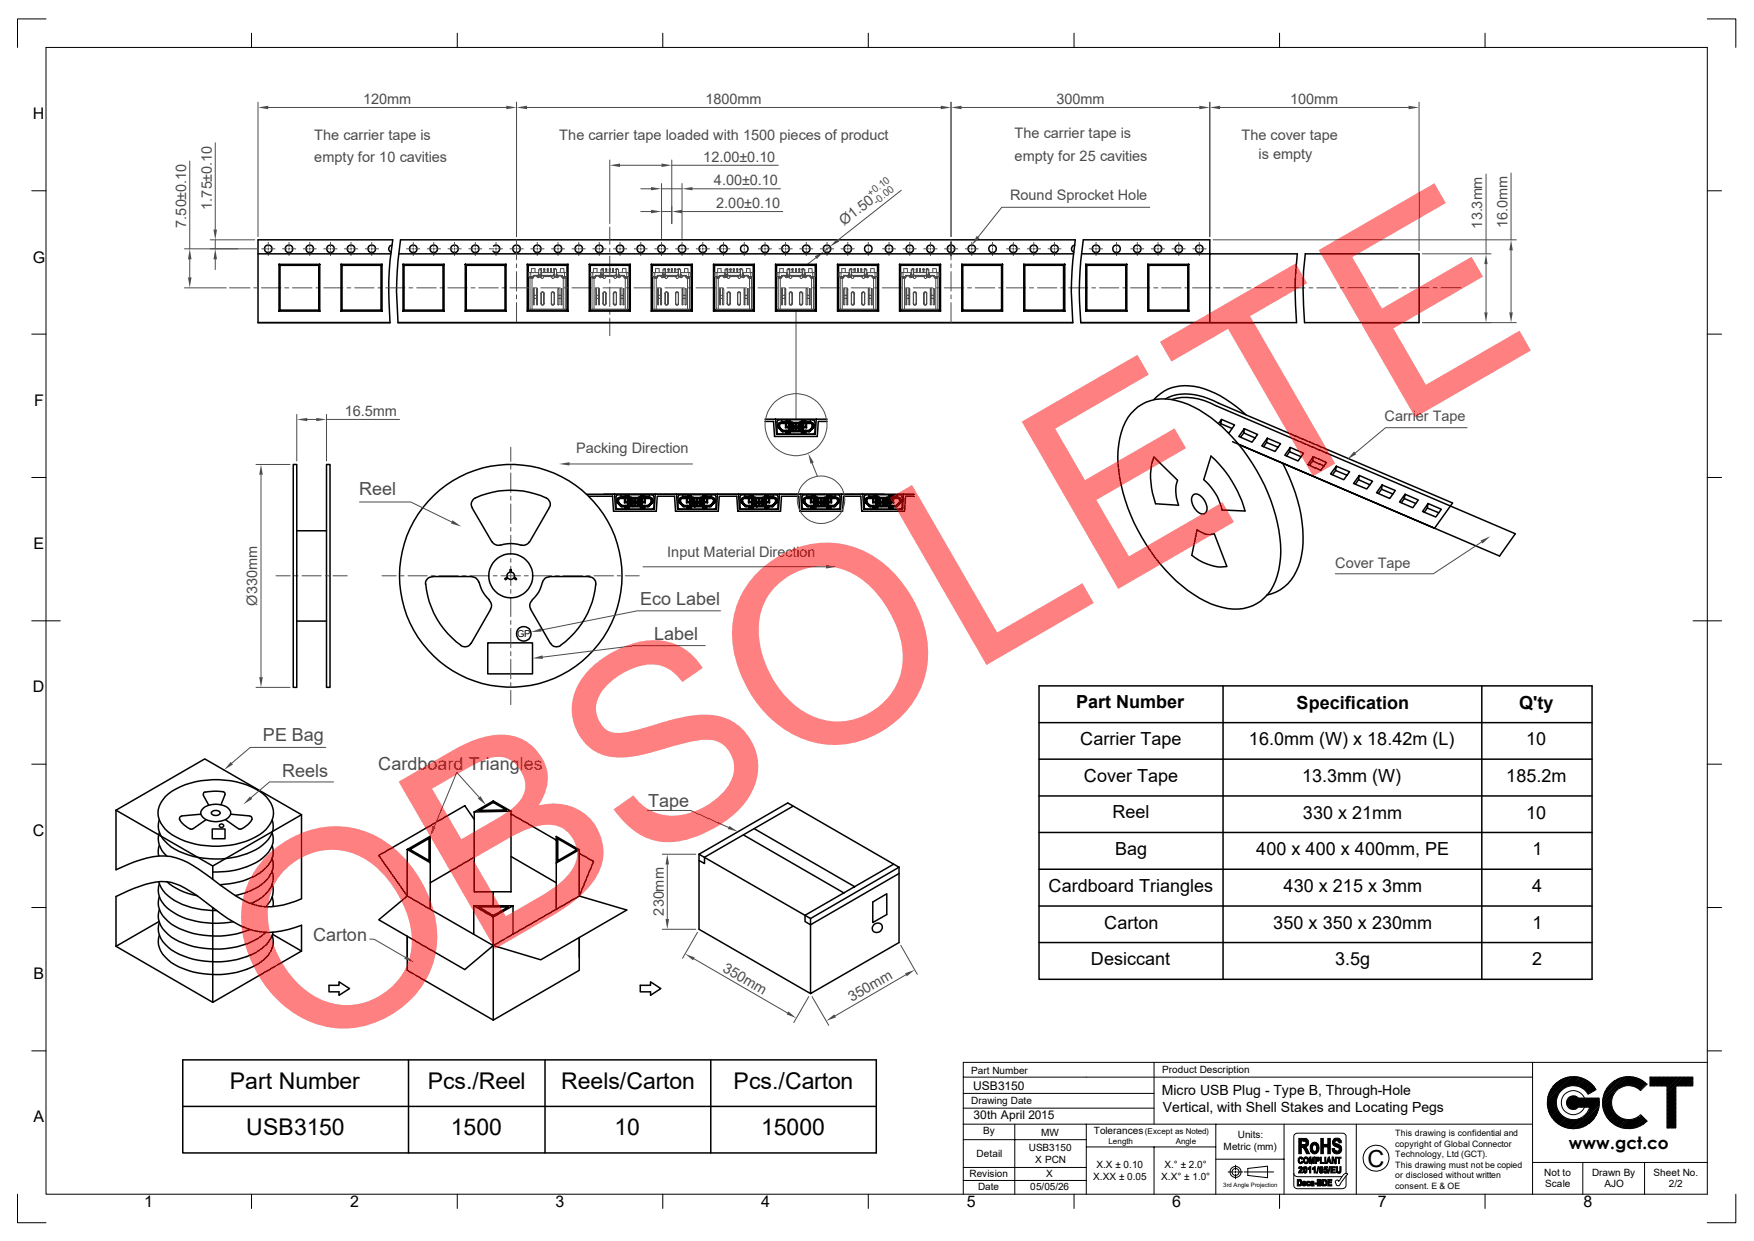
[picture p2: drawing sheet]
<svg xmlns="http://www.w3.org/2000/svg" width="297mm" height="210mm" viewBox="0 0 297 210" stroke-linecap="round" stroke-linejoin="round" font-family="sans-serif">
<defs><g id="words">
<text font-size="45.5" fill="#f00" x="50.3" y="179.9" transform="rotate(-30 50.3 179.9)">OBSOLETE</text>
<text font-size="4" x="231.6" y="197.5">C</text>
<g font-size="3.9">
<text x="38.9" y="184.2">Part Number</text>
<text x="72.4" y="184.3">Pcs./Reel</text>
<text x="95" y="184.3">Reels/Carton</text>
<text x="124.2" y="184.3">Pcs./Carton</text>
<text x="41.7" y="192.1">USB3150</text>
<text x="76.3" y="192.1">1500</text>
<text x="104.1" y="192.1">10</text>
<text x="128.9" y="192.1">15000</text>
</g>
<g font-size="3" fill="#4b4b4b">
<text x="60.8" y="83.8">Reel</text>
<text x="108.4" y="102.4">Eco Label</text>
<text x="110.7" y="108.2">Label</text>
<text x="44.5" y="125.5">PE Bag</text>
<text x="47.8" y="131.5">Reels</text>
<text x="64.1" y="130.2">Cardboard Triangles</text>
<text x="109.8" y="136.6">Tape</text>
<text x="53" y="159.2">Carton</text>
</g>
<g font-size="3">
<text x="182.2" y="119.9">Part Number</text>
<text x="219.5" y="119.9">Specification</text>
<text x="257.3" y="119.9">Q'ty</text>
<text x="182.9" y="126.1">Carrier Tape</text>
<text x="211.5" y="126.1">16.0mm (W) x 18.42m (L)</text>
<text x="258.4" y="126.1">10</text>
<text x="183.5" y="132.4">Cover Tape</text>
<text x="220.5" y="132.4">13.3mm (W)</text>
<text x="255.1" y="132.3">185.2m</text>
<text x="188.4" y="138.5">Reel</text>
<text x="220.6" y="138.5">330 x 21mm</text>
<text x="258.4" y="138.5">10</text>
<text x="188.8" y="144.7">Bag</text>
<text x="212.7" y="144.7">400 x 400 x 400mm, PE</text>
<text x="259.5" y="144.7">1</text>
<text x="177.5" y="151">Cardboard Triangles</text>
<text x="217.3" y="150.9">430 x 215 x 3mm</text>
<text x="259.4" y="150.9">4</text>
<text x="187" y="157.2">Carton</text>
<text x="215.6" y="157.2">350 x 350 x 230mm</text>
<text x="259.5" y="157.2">1</text>
<text x="184.7" y="163.3">Desiccant</text>
<text x="226.1" y="163.3">3.5g</text>
<text x="259.4" y="163.3">2</text>
</g>
<text font-size="2.9" x="265.6" y="194.5">www.gct.co</text>
<g font-size="2.7">
<text x="5.6" y="20.2">H</text>
<text x="5.5" y="44.4">G</text>
<text x="5.8" y="68.7">F</text>
<text x="5.7" y="92.9">E</text>
<text x="5.6" y="117.2">D</text>
<text x="5.6" y="141.4">C</text>
<text x="5.7" y="165.7">B</text>
<text x="5.7" y="189.9">A</text>
<text x="24.4" y="204.3">1</text>
<text x="59.3" y="204.3">2</text>
<text x="94.1" y="204.2">3</text>
<text x="128.9" y="204.2">4</text>
<text x="163.7" y="204.2">5</text>
<text x="198.5" y="204.2">6</text>
<text x="233.3" y="204.2">7</text>
<text x="268.1" y="204.2">8</text>
</g>
<g font-size="2.5" fill="#4b4b4b">
<text x="61.5" y="17.6">120mm</text>
<text x="119.5" y="17.6">1800mm</text>
<text x="178.9" y="17.6">300mm</text>
<text x="218.4" y="17.6">100mm</text>
<text x="53.2" y="23.6">The carrier tape is</text>
<text x="94.7" y="23.6">The carrier tape loaded with 1500 pieces of product</text>
<text x="171.8" y="23.4">The carrier tape is</text>
<text x="210.2" y="23.6">The cover tape</text>
<text x="53.2" y="27.4">empty for 10 cavities</text>
<text x="119.1" y="27.4">12.00±0.10</text>
<text x="171.8" y="27.2">empty for 25 cavities</text>
<text x="213.1" y="26.8">is empty</text>
<text x="35.9" y="35.5" transform="rotate(-90 35.9 35.5)">1.75±0.10</text>
<text x="120.9" y="31.3">4.00±0.10</text>
<text x="121.2" y="35.2">2.00±0.10</text>
<text x="171" y="33.8">Round Sprocket Hole</text>
<text x="31.5" y="38.5" transform="rotate(-90 31.5 38.5)">7.50±0.10</text>
<text x="142.9" y="38.3" transform="rotate(-38 142.9 38.3)">Ø1.50</text>
<text x="251" y="38.7" transform="rotate(-90 251 38.7)">13.3mm</text>
<text x="255.3" y="38.5" transform="rotate(-90 255.3 38.5)">16.0mm</text>
<text x="58.4" y="70.4">16.5mm</text>
<text x="234.4" y="71.3">Carrier Tape</text>
<text x="97.6" y="76.6">Packing Direction</text>
<text x="112.9" y="94.3">Input Material Direction</text>
<text x="226.1" y="96.1">Cover Tape</text>
<text x="43.5" y="102.5" transform="rotate(-90 43.5 102.5)">Ø330mm</text>
<text x="112.4" y="154.9" transform="rotate(-90 112.4 154.9)">230mm</text>
<text x="122.2" y="164.3" transform="rotate(30 122.2 164.3)">350mm</text>
<text x="144.2" y="169.6" transform="rotate(-30 144.2 169.6)">350mm</text>
</g>
<g font-size="2.4">
<text x="196.7" y="185.3">Micro USB Plug - Type B, Through-Hole</text>
<text x="196.9" y="188.2">Vertical, with Shell Stakes and Locating Pegs</text>
</g>
<g font-size="2">
<text x="164.8" y="184.4">USB3150</text>
<text x="164.8" y="189.4">30th April 2015</text>
</g>
<g font-size="1.7" fill="#4b4b4b">
<text x="147.4" y="33.4" transform="rotate(-38 147.4 33.4)">+0.10</text>
<text x="148.5" y="34.6" transform="rotate(-38 148.5 34.6)">-0.00</text>
</g>
<g font-size="1.7">
<text x="164.5" y="181.7">Part Number</text>
<text x="196.8" y="181.6">Product Description</text>
<text x="164.5" y="186.8">Drawing Date</text>
<text x="166.5" y="192">By</text>
<text x="185.2" y="192">Tolerances</text>
<text x="165.4" y="195.8">Detail</text>
<text x="174.2" y="194.8">USB3150</text>
<text x="175.3" y="196.8">X PCN</text>
<text x="176.3" y="192.2">MW</text>
<text x="185.7" y="197.7">X.X ± 0.10</text>
<text x="197.2" y="197.6">X.° ± 2.0°</text>
<text x="207.2" y="194.5">Metric (mm)</text>
<text x="209.6" y="192.6">Units:</text>
<text x="164.2" y="199.2">Revision</text>
<text x="165.6" y="201.4">Date</text>
<text x="174.5" y="201.4">05/05/26</text>
<text x="177.2" y="199.2">X</text>
<text x="185.1" y="199.7">X.XX ± 0.05</text>
<text x="196.6" y="199.7">X.X° ± 1.0°</text>
<text x="261.5" y="199">Not to</text>
<text x="261.7" y="200.9">Scale</text>
<text x="269.6" y="199">Drawn By</text>
<text x="271.7" y="200.9">AJO</text>
<text x="280" y="199">Sheet No.</text>
<text x="282.6" y="200.9">2/2</text>
</g>
<text font-size="1.6" x="87.5" y="107.8">GP</text>
<g font-size="1.5">
<text x="236.2" y="194">copyright of Global Connector</text>
<text x="236.3" y="192.2">This drawing is confidential and</text>
<text x="236.3" y="195.8">Technology, Ltd (GCT).</text>
<text x="236.3" y="197.6">This drawing must not be copied</text>
<text x="236.2" y="201.2">consent. E &amp; OE</text>
<text x="236.3" y="199.4">or disclosed without written</text>
</g>
<g font-size="1.4">
<text x="193.8" y="192">(Except as Noted)</text>
<text x="187.7" y="193.6">Length</text>
<text x="199.1" y="193.6">Angle</text>
</g>
<text font-size="1" x="207.1" y="200.9">3rd Angle Projection</text>
</g></defs>
<g fill="none" stroke="#000" stroke-width=".25">
<path d="M79.9 85.9l3.4 5.8M85.9 97.7l-.4 .2M85.9 97.9l-.3 .2-.1-.1 .1-.1M86 97.8l.1 .1a.58 .58 0 0 0 .9-.1M86.4 96.4v.4M86.4 96.8l-.5 .3v.5M86.4 96.4l.1-.1 .1 .1v.4l.4 .3 .1 .5M87.1 97.7l.4 .3-.5-.1M93 85.9l-3.3 5.8M99.3 83.6h50.4M82.6 108.8h7.6v5.2h-7.6z"/>
<circle cx="86.5" cy="97.4" r="18.8"/>
<circle cx="88.7" cy="107.3" r="1.23"/>
</g>
<g fill="none" stroke="#4b4b4b" stroke-width=".17">
<path d="M86.5 75.7v2.4M86.5 78.7v.7M64.7 97.4h2.4M67.8 97.4h.6M69.1 97.4h3.2M73 97.4h.7M74.3 97.4h3.3M78.3 97.4h.6M79.6 97.4h3.2M83.5 97.4h.7M84.8 97.4h3.3M86.5 80v3.3"/>
<path d="M86.5 84v.7M86.5 85.3v3.3M86.5 89.3v.6M86.5 90.6v3.2M86.5 94.5v.6M86.5 95.8v3.3M86.5 99.8v.6M88.8 97.4h.7M90.1 97.4h3.3M94 97.4h.7M95.3 97.4h3.3M99.3 97.4h.6"/>
<path d="M100.6 97.4h3.3M104.5 97.4h.7M105.9 97.4h2.3M86.5 101.1v3.2M86.5 105v.6M86.5 106.3v3.3M86.5 110.3v.6M86.5 111.6v3.3M86.5 115.5v.7M86.5 116.8v2.4"/>
</g>
<path d="M89.9 107l1.7-.7 .1 .6z" fill="#4b4b4b"/>
<path d="M122 103.4h-14.1l-16.3 3.2" fill="none" stroke="#4b4b4b" stroke-width=".17"/>
<path d="M90.2 111.4l1.7-.5v.6z" fill="#4b4b4b"/>
<path d="M119.4 109.2h-11.9l-15.6 2" fill="none" stroke="#4b4b4b" stroke-width=".17"/>
<path d="M94.7 78.5l1.7-.3v.6z" fill="#4b4b4b"/>
<path d="M96.4 78.5h20.9" fill="none" stroke="#4b4b4b" stroke-width=".17"/>
<path d="M139.9 95.6l1.7 .3-1.7 .3z" fill="#4b4b4b"/>
<path d="M108.9 95.9h31" fill="none" stroke="#4b4b4b" stroke-width=".17"/>
<path d="M76.6 88l1.5 1.1-1.7-.5z" fill="#4b4b4b"/>
<path d="M60.9 84.9h8.7l6.9 3.4" fill="none" stroke="#4b4b4b" stroke-width=".17"/>
<g fill="none" stroke="#000" stroke-width=".25">
<path d="M191.5 70a7.6 7.6 0 0 1 8.7-1.9 22.4 22.4 0 0 1 10.3 8.1 30 30 0 0 1 6.4 17 11.9 11.9 0 0 1-2.2 7.4 7.6 7.6 0 0 1-8.7 1.9 22.4 22.4 0 0 1-10.4-8.1 30 30 0 0 1-6.3-17.1 11.9 11.9 0 0 1 2.2-7.3zM195.4 77.3l4 4M195.4 67.6a7.7 7.7 0 0 1 8.6-1.8 20.1 20.1 0 0 1 6.9 4.4M195.4 77.3a11.3 11.3 0 0 0 .3 7.9l3.9 .3a6 6 0 0 1-.2-4.2M197.3 67.5a8.5 8.5 0 0 1 7.3 0l41.4 17.6-3.1 4.3M198.5 67.6a9.8 9.8 0 0 1 7.5 1.1M205.1 77.2a19.6 19.6 0 0 1 5.7 9.3l-3.9-.2a9.4 9.4 0 0 0-3.1-5.1M205.1 77.2l-1.3 3.9M206.1 68.7l50.5 21.6-2.7 3.8-45.2-19.4M206.3 71.7l.5-.7-.1 .7 1.9 .8M206.7 71.7l-.2 .2M206.8 71l2.2 .9-.9 1.4-.2-.1"/>
<path d="M210.6 73.3l-.5 .7M210.7 72.5l2.2 1-.9 1.3-2.2-.9 .9-1.4-.1 .8 1.9 .8M214.5 74.9l-.5 .7M214.6 74.2l2.2 .9-.9 1.3-2.2-.9 .9-1.3-.1 .7 1.9 .8M217.2 78.3a26.1 26.1 0 0 1 3.4 14.6 8.4 8.4 0 0 1-5.3 7.6l-.8 .2M218.4 76.4l-.6 .8M218.5 75.7l2.2 1-.9 1.3-2.2-1 .9-1.3-.1 .7 1.9 .9M222.2 78l-.5 .8M222.4 77.3l2.2 1-1 1.3-2.2-1 1-1.3-.2 .7 2 .9M226.1 79.6l-.5 .7M226.3 78.9l2.2 .9-1 1.4-2.2-1 1-1.3-.2 .7 2 .8M202 83.8a.99 .99 0 0 1 1.5 .3 2.31 2.31 0 0 1 .7 2.6 .99 .99 0 0 1-1.6-.2 2.31 2.31 0 0 1-.6-2.7z"/>
<path d="M202.7 89.6l-.9 4.4a8 8 0 0 0 5.9 1.9M202.7 89.7a3.2 3.2 0 0 0 2.9 .6l2.1 5.5M230 81.2l-.5 .7M230.2 80.5l2.2 .9-1 1.3-2.2-.9 1-1.3-.2 .7 1.9 .8M233.9 82.8l-.5 .7M234 82.1l2.3 .9-1 1.4-2.2-1 .9-1.3-.1 .7 1.9 .8M237.3 85.1l.5-.7 1.9 .8M237.9 83.6l2.3 1-1 1.3-2.2-1 .9-1.3-.1 .8M241.2 86.7l.5-.7 1.9 .8M241.8 85.2l2.3 1-1 1.3-2.2-.9 .9-1.4-.1 .8"/>
</g>
<path d="M229.3 76.4l.4 .5-1.6 .9z" fill="#4b4b4b"/>
<path d="M248.4 72.4h-13.8l-5.1 4.3M118.1 157.8l-2.5 4.4M117.5 162.2l15.8 9.2M136.9 168.6l-2.5 4.4" fill="none" stroke="#4b4b4b" stroke-width=".17"/>
<g fill="none" stroke="#000" stroke-width=".25">
<path d="M19.6 137.1l15.1-8.7 16.4 9.5-15.1 8.6zM27 138.7a3.9 3.9 0 0 0 1.4 4.2 13.6 13.6 0 0 0 10.8 2.2 10.4 10.4 0 0 0 6.3-3.1 3.3 3.3 0 0 0 .6-3.2M28 134.8a12.1 12.1 0 0 1 8-2.9 13.6 13.6 0 0 1 8.6 2.5 3.8 3.8 0 0 1 1.2 4.9 7.8 7.8 0 0 1-4.9 3.3 14.5 14.5 0 0 1-12.4-1.8 3.8 3.8 0 0 1-1.3-4.9zM30.4 138.7a3.9 3.9 0 0 0 2 1.6l.2-.1M30.7 138.1l-.3 .2v.4M34 137.8l-3.3 .3M34.4 136.8a3.5 3.5 0 0 1 4.5 .2 1.04 1.04 0 0 1-.6 1.6 3.6 3.6 0 0 1-4.1-.5 .91 .91 0 0 1 .2-1.3zM34.4 134.6l.9 1.7M34.7 134a.37 .37 0 0 0-.2 .5M34.9 138.7l-2.3 1.6M35.8 137.4a.93 .93 0 0 1 1.5 .2 .89 .89 0 0 1-1.5 0zM37.8 134l.3 .1v.4"/>
<path d="M37.8 134l-1.6-.1-1.5 .2M38.1 134.5l-.7 1.7M38.2 138.7l2.2 1.6M39.1 137.8l3.2 .3M42.3 138.1l.3 .2v.4M42.7 138.7l-.7 .9-1.1 .7M80.3 138.7l-1.6-2.4-14.6 8.5 4.9 6.8M81.2 137.1l2.3-1.3 2.2 1.3zM86.5 137.7l7.7 4.5M86.5 137.3l-3-1.8-3.2 1.9M86.5 137.3l-6.2 .1M86.5 137.3v13.6h-6.2v-13.5"/>
<path d="M26.9 155.9l-7.3 4.2 16.4 9.5 15.1-8.7M27 140.9a3.7 3.7 0 0 0 1.2 3.9M27 143.1l-.2 .9 .1 .8M27 149.6a3.9 3.9 0 0 0 1.9 4.5 14.5 14.5 0 0 0 10.6 1.9M27 151.7a3.9 3.9 0 0 0 1.4 4.2 13.6 13.6 0 0 0 10.8 2.3l.9-.2 2.3-.7M27 154a3.9 3.9 0 0 0 1.4 4.1 13.6 13.6 0 0 0 10.8 2.3 10.8 10.8 0 0 0 5.8-2.6M27 156.1a3.9 3.9 0 0 0 1.4 4.2 13.6 13.6 0 0 0 10.8 2.2 10.7 10.7 0 0 0 6.1-2.8 4.1 4.1 0 0 0 .9-1.9M27 158.3a3.9 3.9 0 0 0 1.4 4.1 13.6 13.6 0 0 0 10.8 2.3 10.4 10.4 0 0 0 6.3-3.1 3.3 3.3 0 0 0 .6-3.3M35.9 140.3h2.2v1.6h-2.2zM36 146.5v2.3M36 153.6v16M40.4 140.2l.4 .1"/>
<path d="M46.1 151.8l.2 .8-.1 .8M46.1 147.5a3.9 3.9 0 0 1-1.7 4.3l-1.9 1.1M46.1 149.6a3.7 3.7 0 0 1-1.1 3.8M46.1 141a3.8 3.8 0 0 1-1.6 4.1 13.1 13.1 0 0 1-8.4 2.5M46.1 143.1a3.8 3.8 0 0 1-1.6 4.2 12.4 12.4 0 0 1-7.2 2.4M46.1 145.3a3.8 3.8 0 0 1-1.6 4.2 11.4 11.4 0 0 1-4.6 2M46.1 158.1l5 2.8M51.1 156.6v4.3M69 143.7v7.9M69 143.7l3.9 2.3M69 143.7l3.9-2.2v12.4M69 151.6l-4.9 4 14.6 8.5 4.8-4.1"/>
<path d="M69 151.6l14.5 8.4M69 158.4v5.8l14.5 8.4M69.4 143.7l3.2-1.8v3.7zM80.2 153.3h6.7M80.2 153.3v4.8M80.2 153.3l3.3 1.9M80.3 145.1l-7.4 4.3M81 153.5h5l-2.5 1.4zM83.5 150.9v2.4M83.5 155.2v4.8M86.5 144.9l7.7 4.5M86.9 153.3v4.8"/>
<path d="M86.9 153.3l-3.4 1.9M94.4 141.9l3.3 1.9-3.3 1.9zM98.1 143.8v7.8l2.4-5.8-2.4-1.4M98.1 143.8l-3.9-2.3v12.4M98.1 143.8l-3.9 2.2M55.7 166.7h1.7v-.6l1.8 1.2-1.8 1.1v-.6h-1.7zM83.5 160l14.6-8.4 8 2.4-14.5 8.4-8.1-2.4v12.6M98.1 162v-3.4v5.6l-14.6 8.4"/>
<circle cx="37.5" cy="139.7" r=".34"/>
</g>
<g fill="#4b4b4b">
<path d="M116 161.4l1.6 .6-.3 .5z"/>
<path d="M133.5 171.1l1.3 1.2-1.6-.7z"/>
</g>
<path d="M19.6 137.1v10.1a19.3 19.3 0 0 1 8.3-2.4 11 11 0 0 1 5.8 2.3l1.8 1.3a34.9 34.9 0 0 0 6.5 4.3 10.2 10.2 0 0 0 8-.2l1.1-.4v-14.2M19.6 151.7v8.4" fill="none" stroke="#000" stroke-width=".25"/>
<path d="M112.1 144.6h5.7M112.1 157.3h5.7M113 146.3v9.2" fill="none" stroke="#4b4b4b" stroke-width=".17"/>
<g fill="#4b4b4b">
<path d="M113 144.6l.3 1.7h-.6z"/>
<path d="M112.7 155.5h.6l-.3 1.8z"/>
</g>
<path d="M133.4 135.9l-15 8.7M134.3 136.4l-15 8.7M19.6 151.7l2.1-1a12.8 12.8 0 0 1 7.2-1.4 15.5 15.5 0 0 1 5 2.7 40.8 40.8 0 0 0 6.7 4.6 11.1 11.1 0 0 0 8.2 .7l2.3-.7M118.4 157.3l18.8 10.8" fill="none" stroke="#000" stroke-width=".25"/>
<path d="M152.5 160l2.8 4.9M137.5 168.6l2.8 4.9M153.4 165l-12 6.9" fill="none" stroke="#4b4b4b" stroke-width=".17"/>
<g fill="#4b4b4b">
<path d="M139.9 172.7l1.4-1.1 .3 .6z"/>
<path d="M153.2 164.7l1.7-.6-1.4 1.1z"/>
</g>
<path d="M133.4 135.9l18.8 10.9-15 8.6M119.3 145.1v1l-.9-.5M125.9 141.3l17 9.8M127.7 140.2l17 9.9M137.2 155.4l-18.8-10.8v12.7M137.2 155.4v12.7l15-8.6M147.8 152.6l2.4-1.4v3.6l-2.4 1.3zM151.3 146.2l-15 8.7v1l.9 .6 15-8.7" fill="none" stroke="#000" stroke-width=".25"/>
<path d="M123.5 139.8l1.5 .9-1.8-.4z" fill="#4b4b4b"/>
<path d="M109.6 137.1h7.3l6.5 2.9" fill="none" stroke="#4b4b4b" stroke-width=".17"/>
<path d="M68.7 161.7l1.4 1.1-1.6-.6z" fill="#4b4b4b"/>
<path d="M50.2 70.1v7.9M52 71h1.6M55.3 71h12.3M55.3 70.1v7.9M62.6 158.9h.8l5.2 3.1" fill="none" stroke="#4b4b4b" stroke-width=".17"/>
<path d="M152.2 146.8v12.7" fill="none" stroke="#000" stroke-width=".25"/>
<g fill="#4b4b4b">
<path d="M50.2 71l1.8-.3v.6z"/>
<path d="M53.6 70.7l1.7 .3-1.7 .3z"/>
<path d="M80.9 135.1l.5-.4 .9 1.6z"/>
</g>
<path d="M77.3 130.7l3.9 4.2" fill="none" stroke="#4b4b4b" stroke-width=".17"/>
<path d="M73.2 139.8l.6 .2-.9 1.5z" fill="#4b4b4b"/>
<path d="M77.3 130.7l-3.8 9.2" fill="none" stroke="#4b4b4b" stroke-width=".17"/>
<path d="M39.1 128.9l.4 .5-1.6 .9z" fill="#4b4b4b"/>
<path d="M55.2 126.5h-12.8l-3.2 2.6" fill="none" stroke="#4b4b4b" stroke-width=".17"/>
<path d="M108.4 166.7h1.8v-.6l1.7 1.2-1.7 1.1v-.6h-1.8z" fill="none" stroke="#000" stroke-width=".25"/>
<path d="M42.3 134.8l.4 .4-1.5 .9z" fill="#4b4b4b"/>
<path d="M56.5 132.3h-10.9l-3.1 2.7" fill="none" stroke="#4b4b4b" stroke-width=".17"/>
<path d="M26.9 149.2a5.6 5.6 0 0 0 3.3 3.5 14.6 14.6 0 0 0 6.5 1.4M28.2 149.2a10.4 10.4 0 0 0 5.2 2.4M148 156.5a.81 .81 0 0 1 1.3 .1 .81 .81 0 0 1-.6 1.2 .74 .74 0 0 1-.9-.4 .74 .74 0 0 1 .2-.9z" fill="none" stroke="#000" stroke-width=".25"/>
<path d="M250.7 91.5l1.6-.8-1.3 1.3z" fill="#4b4b4b"/>
<path d="M43.3 78.6h5.8M44.2 80.3v34.3M46.7 97.4h2.4M49.8 97.4h.7M51.1 97.4h3.3M55.1 97.4h.6M56.4 97.4h2.4M250.9 91.7l-8.2 5.4h-16.6M43.3 116.3h5.8" fill="none" stroke="#4b4b4b" stroke-width=".17"/>
<path d="M49.7 78.6h.5v37.7h-.5zM55.3 78.6h.6v37.7h-.6zM50.2 89.8h5.1M80.5 84.3a14.4 14.4 0 0 1 12 0M50.2 105.1h5.1" fill="none" stroke="#000" stroke-width=".25"/>
<g fill="#4b4b4b">
<path d="M43.9 114.6h.6l-.3 1.7z"/>
<path d="M44.2 78.6l.3 1.7h-.6z"/>
</g>
<g fill="none" stroke="#000" stroke-width=".25">
<path d="M72.1 98.8a14.4 14.4 0 0 0 6 10.4M73.2 97.6a1.16 1.16 0 0 0-1.1 1.3M73.2 97.6h6.7M79.9 97.6l.7 .3 .5 .6M80.5 84.3a1.11 1.11 0 0 0-.5 1.6M81.1 98.5l.2 .5a5.3 5.3 0 0 0 1.6 2.5M83.4 91.7l.5 .5h.8M84.7 92.3l.6-.2a5.5 5.5 0 0 1 3 .2M89.6 91.7l-.6 .5h-.7M91.9 98.5l-.2 .5a4.8 4.8 0 0 1-1.6 2.5M92.5 84.3a1.11 1.11 0 0 1 .5 1.6M93 97.6h6.7"/>
<path d="M93 97.6l-.7 .3-.4 .6M99.7 97.6a1.16 1.16 0 0 1 1.2 1.3M100.9 98.8a14.4 14.4 0 0 1-6 10.4M79.7 108.9a1.15 1.15 0 0 1-1.6 .3M82.8 101.6l.3 .5a.99 .99 0 0 1 0 .9M83.1 103.1l-3.3 5.8M89.8 103.1l3.4 5.8M90.1 101.6l-.4 .7 .2 .8M93.3 108.9a1.15 1.15 0 0 0 1.6 .3"/>
<circle cx="86.5" cy="97.4" r="3.7"/>
</g>
<path d="M136.9 76.7l.9 1.6-.6 .2z" fill="#4b4b4b"/>
<g fill="none" stroke="#4b4b4b" stroke-width=".17">
<path d="M103.3 38.4v2.9M108.5 35.8h1.7M112 35.8h1.7M112 34.9v5.5M113.7 34.9v2.9M115.5 35.8h17M103.3 42v.7M103.3 43.3v3.3M103.3 47.3v.6M103.3 48.6v3.3M103.3 52.5v.7M103.3 53.8v3"/>
<path d="M134.8 52.6v18.4M137.5 78.3l.9 2.2"/>
</g>
<path d="M43.7 40.6h22.8M43.7 54.6h22.3M67.4 54.6h114.3M67.8 40.6h114.3M183 54.6h21.9M183.4 40.6h21.5" fill="none" stroke="#000" stroke-width=".25"/>
<g fill="#4b4b4b">
<path d="M110.2 35.5l1.8 .3-1.8 .3z"/>
<path d="M113.7 35.8l1.8-.3v.6z"/>
</g>
<path d="M108.5 31.9h1.7M112 31.9h3.5M112 31.1v9.3M115.5 31.1v9.3M117.3 31.9h14.9" fill="none" stroke="#4b4b4b" stroke-width=".17"/>
<g fill="#4b4b4b">
<path d="M110.2 31.6l1.8 .3-1.8 .3z"/>
<path d="M115.5 31.9l1.8-.3v.6z"/>
</g>
<path d="M103.3 27.1v10.7M105 28h7M113.7 28h18.1M113.7 27.1v10.7" fill="none" stroke="#4b4b4b" stroke-width=".17"/>
<g fill="#4b4b4b">
<path d="M103.3 28l1.7-.3v.6z"/>
<path d="M112 27.7l1.7 .3-1.7 .3z"/>
</g>
<g fill="none" stroke="#000" stroke-width=".25">
<path d="M43.7 40.6v14M66.4 41.5a.64 .64 0 0 0-.6 .5 .64 .64 0 0 0 .4 .7M83.6 41.6a.64 .64 0 0 1 .9 .1 .64 .64 0 0 1-.1 .9 .64 .64 0 0 1-.9-.1M182 41.5a.64 .64 0 0 0-.6 .5 .64 .64 0 0 0 .4 .7"/>
<circle cx="45.4" cy="42.1" r=".65"/>
<circle cx="48.9" cy="42.1" r=".65"/>
<circle cx="52.4" cy="42.1" r=".65"/>
<circle cx="56" cy="42.1" r=".65"/>
<circle cx="59.4" cy="42.1" r=".65"/>
<circle cx="62.9" cy="42.1" r=".65"/>
<circle cx="70" cy="42.1" r=".65"/>
<circle cx="73.4" cy="42.1" r=".65"/>
<circle cx="77" cy="42.1" r=".65"/>
<circle cx="80.5" cy="42.1" r=".65"/>
<circle cx="91" cy="42.1" r=".65"/>
<circle cx="94.5" cy="42.1" r=".65"/>
<circle cx="98" cy="42.1" r=".65"/>
<circle cx="101.5" cy="42.1" r=".65"/>
<circle cx="105" cy="42.1" r=".65"/>
<circle cx="108.5" cy="42.1" r=".65"/>
<circle cx="112" cy="42.1" r=".65"/>
<circle cx="115.5" cy="42.1" r=".65"/>
<circle cx="119" cy="42.1" r=".65"/>
<circle cx="122.5" cy="42.1" r=".65"/>
<circle cx="126" cy="42.1" r=".65"/>
<circle cx="129.5" cy="42.1" r=".65"/>
<circle cx="133" cy="42.1" r=".65"/>
<circle cx="136.5" cy="42.1" r=".65"/>
<circle cx="140" cy="42.1" r=".65"/>
<circle cx="143.5" cy="42.1" r=".65"/>
<circle cx="147" cy="42.1" r=".65"/>
<circle cx="150.5" cy="42.1" r=".65"/>
<circle cx="154" cy="42.1" r=".65"/>
<circle cx="157.6" cy="42.1" r=".65"/>
<circle cx="161" cy="42.1" r=".65"/>
<circle cx="164.5" cy="42.1" r=".65"/>
<circle cx="168.1" cy="42.1" r=".65"/>
<circle cx="171.6" cy="42.1" r=".65"/>
<circle cx="175" cy="42.1" r=".65"/>
<circle cx="178.6" cy="42.1" r=".65"/>
<circle cx="185.6" cy="42.1" r=".65"/>
<circle cx="189" cy="42.1" r=".65"/>
<circle cx="192.6" cy="42.1" r=".65"/>
<circle cx="196.1" cy="42.1" r=".65"/>
<circle cx="199.6" cy="42.1" r=".65"/>
<circle cx="203.1" cy="42.1" r=".65"/>
</g>
<path d="M43.7 17.3v22.7M45.4 18.2h40.3M87.5 17.3v22.7M87.5 40.6v3.4M87.5 44.6v.7M87.5 46v3.3M87.5 49.9v.7M87.5 51.2v3.4" fill="none" stroke="#4b4b4b" stroke-width=".17"/>
<g fill="#4b4b4b">
<path d="M85.7 17.9l1.8 .3-1.8 .3z"/>
<path d="M43.7 18.2l1.7-.3v.6z"/>
</g>
<path d="M161 17.3v22.7M162.8 18.2h40.3M204.9 17.3v22.7" fill="none" stroke="#4b4b4b" stroke-width=".17"/>
<g fill="#4b4b4b">
<path d="M203.1 17.9l1.8 .3-1.8 .3z"/>
<path d="M161 18.2l1.8-.3v.6z"/>
</g>
<path d="M87.5 17.3v22.7M89.2 18.2h70.1M161 17.3v22.7" fill="none" stroke="#4b4b4b" stroke-width=".17"/>
<g fill="#4b4b4b">
<path d="M87.5 18.2l1.7-.3v.6z"/>
<path d="M159.3 17.9l1.7 .3-1.7 .3z"/>
</g>
<path d="M43.7 54.6h22.3M67.4 54.6h114.3M183 54.6h36.5M220.9 54.6h19.4" fill="none" stroke="#000" stroke-width=".25"/>
<path d="M165.4 39.9l.5 .4-1.4 1.2z" fill="#4b4b4b"/>
<path d="M36.4 24.2v14.6M194.7 35.1h-25.1l-3.9 5M35.6 42.1h8.2M35.6 40.6h7.5M36.4 40.6v1.5M36.4 43.9v1.7" fill="none" stroke="#4b4b4b" stroke-width=".17"/>
<g fill="#4b4b4b">
<path d="M36.4 42.1l.3 1.8h-.5z"/>
<path d="M36.2 38.8h.5l-.3 1.8z"/>
</g>
<path d="M152.6 32.2l-10.7 8.4M138.1 43.6l-1.3 1.1M140.5 41.7l-1 .8" fill="none" stroke="#4b4b4b" stroke-width=".17"/>
<g fill="#4b4b4b">
<path d="M138 43.4l1.5-.9-1.2 1.3z"/>
<path d="M141.7 40.4l.4 .5-1.6 .8z"/>
</g>
<path d="M89.3 44.7h6.9v7.9h-6.9zM89.5 44.9h6.5v7.6h-6.5z" fill="none" stroke="#000" stroke-width=".25"/>
<path d="M32.1 27.2v14.9M31.2 48.7h7.1M31.2 42.1h9.1M32.1 43.9v3" fill="none" stroke="#4b4b4b" stroke-width=".17"/>
<g fill="#4b4b4b">
<path d="M31.8 46.9h.6l-.3 1.8z"/>
<path d="M32.1 42.1l.3 1.8h-.6z"/>
</g>
<g fill="none" stroke="#000" stroke-width=".25">
<path d="M43.7 43h22.5M66.5 40.6a55.4 55.4 0 0 0-.5 14M67.5 43h114.3M67.8 40.6a58.2 58.2 0 0 0-.4 14M161 41v2.2M182.1 40.6a58.2 58.2 0 0 0-.4 14M183.1 43h36.6M183.4 40.6a58.2 58.2 0 0 0-.4 14M204.9 40.6v14M221 43h19.3v11.6"/>
<circle cx="87.4" cy="42.1" r=".65"/>
</g>
<g fill="none" stroke="#4b4b4b" stroke-width=".17">
<path d="M204.9 17.3v22.7M206.6 18.2h31.9M240.3 17.3v25.1M38.9 48.7h3.4M43 48.7h.6M44.3 48.7h3.3M44.3 42.1h.8M45.3 42.1h.3M45.4 41v.8M45.4 42v.2M45.4 42.4v.8M45.8 42.1h.8"/>
<path d="M47.8 42.1h.8M48.2 48.7h.7M48.9 42.1h.2M48.9 41v.8M48.9 42v.2M48.9 42.4v.8M49.3 42.1h.8M49.5 48.7h3.3M51.4 42.1h.7M52.3 42.1h.3M52.5 41v.8M52.5 42v.2"/>
<path d="M52.5 42.4v.8M52.8 42.1h.8M53.5 48.7h.6M54.8 48.7h3.3M54.8 42.1h.8M55.8 42.1h.2M56 41v.8M56 42v.2M56 42.4v.8M56.3 42.1h.8M58.3 42.1h.8M58.8 48.7h.6"/>
<path d="M59.4 42.1h.2M59.4 41v.8M59.4 42v.2M59.4 42.4v.8M59.8 42.1h.8M60.1 48.7h3.2M61.8 42.1h.8M62.9 42.1h.2M62.9 41v.8M62.9 42v.2M62.9 42.4v.8M63.3 42.1h.8"/>
<path d="M64 48.7h.6M65.3 48.7h3.3M68.8 42.1h.8M69.3 48.7h.6M69.8 42.1h.3M70 41v.8M70 42v.2M70 42.4v.8M70.3 42.1h.8M70.6 48.7h3.3M72.3 42.1h.9M73.4 42.1h.2"/>
<path d="M73.4 41v.8M73.4 42v.2M73.4 42.4v.8M73.8 42.1h.8M74.5 48.7h.7M75.8 48.7h3.3M75.9 42.1h.7M76.9 42.1h.2M77 41v.8M77 42v.2M77 42.4v.8M77.3 42.1h.8"/>
<path d="M79.4 42.1h.7M79.8 48.7h.6M80.3 42.1h.3M80.5 41v.8M80.5 42v.2M80.5 42.4v.8M80.8 42.1h.8M81.1 48.7h3.3M82.8 42.1h.9M83.9 42.1h.2M84 41v.8M84 42v.2"/>
<path d="M84 42.4v.8M84.3 42.1h.8M85 48.7h.7M86.3 48.7h3.3M86.4 42.1h.8M87.4 42.1h.2M87.5 41v.8M87.5 42v.2M87.5 42.4v.8M87.8 42.1h.8M89.9 42.1h.7M90.3 48.7h.6"/>
<path d="M90.9 42.1h.2M91 41v.8M91 42v.2M91 42.4v.8M91.3 42.1h.8M91.6 48.7h3.3M93.4 42.1h.7M94.4 42.1h.2M94.5 41v.8M94.5 42v.2M94.5 42.4v.8M94.8 42.1h.8"/>
<path d="M95.5 48.7h.7M96.9 42.1h.8M96.9 48.7h3.2M97.9 42.1h.2M98 41v.8M98 42v.2M98 42.4v.8M98.3 42.1h.8M100.4 42.1h.8M100.8 48.7h.6M101.4 42.1h.2M101.5 41v.8"/>
<path d="M101.5 42v.2M101.5 42.4v.8M101.8 42.1h.8M102.1 48.7h3.3M103.9 42.1h.7M104.9 42.1h.2M105 41v.8M105 42v.2M105 42.4v.8M105.3 42.1h.8M106 48.7h.7M107.4 48.7h3.2"/>
<path d="M107.4 42.1h.8M108.4 42.1h.2M108.5 41v.8M108.5 42v.2M108.5 42.4v.8M108.8 42.1h.8M110.9 42.1h.8M111.3 48.7h.6M111.9 42.1h.2M112 41v.8M112 42v.2M112 42.4v.8"/>
<path d="M112.4 42.1h.7M112.6 48.7h3.3M114.4 42.1h.8M115.4 42.1h.2M115.5 41v.8M115.5 42v.2M115.5 42.4v.8M115.8 42.1h.8M116.5 48.7h.7M117.9 48.7h3.3M117.9 42.1h.8M118.9 42.1h.2"/>
<path d="M119 41v.8M119 42v.2M119 42.4v.8M119.3 42.1h.8M121.4 42.1h.8M121.8 48.7h.7M122.4 42.1h.2M122.5 41v.8M122.5 42v.2M122.5 42.4v.8M122.9 42.1h.7M123.1 48.7h3.3"/>
<path d="M126 41v.8M126 42v.2M126 42.4v.8M127 48.7h.7M128.4 48.7h3.3M128.4 42.1h.8M129.4 42.1h.2M129.5 41v.8M129.5 42v.2M129.5 42.4v.8M129.8 42.1h.8M131.9 42.1h.8"/>
<path d="M132.3 48.7h.7M132.9 42.1h.2M133 41v.8M133 42v.2M133 42.4v.8M133.3 42.1h.9M133.6 48.7h3.3M135.4 42.1h.8M136.4 42.1h.3M136.5 41v.8M136.5 42v.2M136.5 42.4v.8"/>
<path d="M136.9 42.1h.7M137.6 48.7h.6M138.9 48.7h3.3M138.9 42.1h.8M139.9 42.1h.2M140 41v.8M140 42v.2M140 42.4v.8M140.4 42.1h.7M142.4 42.1h.8M142.8 48.7h.7M143.4 42.1h.2"/>
<path d="M143.6 41v.8M143.6 42v.2M143.6 42.4v.8M143.8 42.1h.9M144.1 48.7h3.3M147 41v.8M147 42v.2M147 42.4v.8M148.1 48.7h.6M149.4 48.7h3.3M149.4 42.1h.8M150.4 42.1h.3"/>
<path d="M150.5 41v.8M150.5 42v.2M150.5 42.4v.8M150.9 42.1h.7M152.9 42.1h.8M153.3 48.7h.7M153.9 42.1h.2M154.1 41v.8M154.1 42v.2M154.1 42.4v.8M154.4 42.1h.8M154.6 48.7h3.3"/>
<path d="M156.4 42.1h.8M157.4 42.1h.2M157.6 41v.8M157.6 42v.2M157.6 42.4v.8M157.9 42.1h.8M158.6 48.7h.7M159.9 48.7h3.3M159.9 42.1h.8M161 42.1h.2M161 40.6v3.4M161 44.6v.7"/>
<path d="M161 46v3.3M161 49.9v.7M161 51.2v3.4M161.4 42.1h.8M163.4 42.1h.8M163.8 48.7h.7M164.4 42.1h.3M164.5 41v.8M164.5 42v.2M164.5 42.4v.8M164.9 42.1h.8M165.1 48.7h3.3"/>
<path d="M168.1 41v.8M168.1 42v.2M168.1 42.4v.8M169.1 48.7h.7M170.4 48.7h3.3M170.4 42.1h.8M171.4 42.1h.3M171.6 41v.8M171.6 42v.2M171.6 42.4v.8M171.9 42.1h.8M173.9 42.1h.9"/>
<path d="M174.3 48.7h.7M175 42.1h.2M175 41v.8M175 42v.2M175 42.4v.8M175.4 42.1h.8M175.7 48.7h3.2M177.5 42.1h.7M178.4 42.1h.3M178.6 41v.8M178.6 42v.2M178.6 42.4v.8"/>
<path d="M178.9 42.1h.8M179.6 48.7h.7M180.9 48.7h3.3M184.4 42.1h.9M184.9 48.7h.6M185.5 42.1h.2M185.6 41v.8M185.6 42v.2M185.6 42.4v.8M185.9 42.1h.8M186.2 48.7h3.2M189.1 41v.8"/>
<path d="M189.1 42v.2M189.1 42.4v.8M190.1 48.7h.7M191.4 48.7h3.3M191.5 42.1h.7M192.4 42.1h.3M192.6 41v.8M192.6 42v.2M192.6 42.4v.8M192.9 42.1h.8M194.9 42.1h.8M195.4 48.7h.6"/>
<path d="M196 42.1h.2M196.1 41v.8M196.1 42v.2M196.1 42.4v.8M196.4 42.1h.8M196.7 48.7h3.3M198.5 42.1h.8M199.5 42.1h.2M199.6 41v.8M199.6 42v.2M199.6 42.4v.8M199.9 42.1h.8"/>
<path d="M200.6 48.7h.7M201.9 48.7h3.3M202 42.1h.8M203 42.1h.2M203.1 41v.8M203.1 42v.2M203.1 42.4v.8M203.4 42.1h.8M205.9 48.7h.6M207.2 48.7h3.3M211.1 48.7h.7M212.4 48.7h3.3"/>
<path d="M216.4 48.7h.6M217.7 48.7h3.3M221.7 48.7h.6M223 48.7h3.2M226.9 48.7h.6M228.2 48.7h3.3M232.2 48.7h.6M233.5 48.7h3.3M237.4 48.7h.7M238.7 48.7h3.3M242.7 48.7h.6M244 48.7h3.4"/>
</g>
<g fill="#4b4b4b">
<path d="M238.5 17.9l1.8 .3-1.8 .3z"/>
<path d="M204.9 18.2l1.7-.3v.6z"/>
</g>
<path d="M251.6 29.4v13.6M240.8 43h11.7M240.8 54.6h11.7M251.6 44.7v8.2" fill="none" stroke="#4b4b4b" stroke-width=".17"/>
<g fill="#4b4b4b">
<path d="M251.3 52.9h.6l-.3 1.7z"/>
<path d="M251.6 43l.3 1.7h-.6z"/>
</g>
<path d="M255.9 29.3v11.3M205.4 40.6h51.4M240.8 54.6h16M255.9 42.4v10.5" fill="none" stroke="#4b4b4b" stroke-width=".17"/>
<g fill="#4b4b4b">
<path d="M255.6 52.9h.6l-.3 1.7z"/>
<path d="M255.9 40.6l.3 1.8h-.6z"/>
</g>
<g fill="none" stroke="#000" stroke-width=".25">
<path d="M47.2 52.6h6.9M47.2 44.7h6.9M47.2 44.7v7.9M47.2 44.7l.2 .2M47.4 52.5h6.6M47.4 44.9h6.6M47.4 44.9v7.6M47.4 52.5l-.2 .1M54 44.9v7.6M54 52.5l.1 .1M54.1 44.7v7.9M54.1 44.7l-.1 .2"/>
<path d="M57.7 52.6h7M57.7 44.7h7M57.7 44.7v7.9M57.7 44.7l.2 .2M57.9 52.5h6.6M57.9 44.9h6.6M57.9 44.9v7.6M57.9 52.5l-.2 .1M64.5 44.9v7.6M64.5 52.5l.2 .1M64.7 44.7v7.9M64.7 44.7l-.2 .2"/>
<path d="M68.2 52.6h7M68.2 44.7h7M68.2 44.7v7.9M68.2 44.7l.2 .2M68.4 52.5h6.6M68.4 44.9h6.6M68.4 44.9v7.6M68.4 52.5l-.2 .1M75 44.9v7.6M75 52.5l.2 .1M75.2 44.7v7.9M75.2 44.7l-.2 .2"/>
<path d="M78.8 52.6h6.9M78.8 44.7h6.9M78.8 44.7v7.9M78.8 44.7l.2 .2M79 52.5h6.5M79 44.9h6.5M79 44.9v7.6M79 52.5l-.2 .1M85.5 44.9v7.6M85.5 52.5l.2 .1M85.7 44.7v7.9M85.7 44.7l-.2 .2"/>
<path d="M89.3 44.7l.2 .2M89.5 52.5l-.2 .1M96 52.5l.2 .1M96.2 44.7l-.2 .2M99.8 44.7l.1 .2M99.8 52.6h6.9M99.8 44.7v7.9M99.8 44.7h6.9M99.9 52.5l-.1 .1M99.9 52.5h6.7M99.9 44.9v7.6M99.9 44.9h6.7"/>
<path d="M106.6 52.5l.1 .1M106.6 44.9v7.6M106.7 44.7l-.1 .2M106.7 44.7v7.9M110.3 52.6h6.9M110.3 44.7h6.9M110.3 44.7v7.9M110.3 44.7l.1 .2M110.4 52.5h6.7M110.4 44.9h6.7M110.4 44.9v7.6M110.4 52.5l-.1 .1"/>
<path d="M117.1 44.9v7.6M117.1 52.5l.1 .1M117.2 44.7v7.9M117.2 44.7l-.1 .2M120.8 52.6h6.9M120.8 44.7h6.9M120.8 44.7v7.9M120.8 44.7l.2 .2M121 52.5h6.6M121 44.9h6.6M121 44.9v7.6M121 52.5l-.2 .1"/>
<path d="M127.6 44.9v7.6M127.6 52.5l.1 .1M127.7 44.7v7.9M127.7 44.7l-.1 .2M131.3 44.7l.2 .2M131.3 52.6h6.9M131.3 44.7h6.9M131.3 44.7v7.9M131.5 52.5l-.2 .1M131.5 52.5h6.5M131.5 44.9h6.5M131.5 44.9v7.6"/>
<path d="M138 52.5l.2 .1M138 44.9v7.6M138.2 44.7l-.2 .2M138.2 44.7v7.9M141.8 52.6h7M141.8 44.7h7M141.8 44.7v7.9M141.8 44.7l.2 .2M142 52.5h6.6M142 44.9h6.6M142 44.9v7.6M142 52.5l-.2 .1"/>
<path d="M148.6 44.9v7.6M148.6 52.5l.2 .1M148.8 44.7v7.9M148.8 44.7l-.2 .2M152.3 52.6h7M152.3 44.7h7M152.3 44.7v7.9M152.3 44.7l.2 .2M152.5 52.5h6.6M152.5 44.9h6.6M152.5 44.9v7.6M152.5 52.5l-.2 .1"/>
<path d="M159.1 44.9v7.6M159.1 52.5l.2 .1M159.3 44.7v7.9M159.3 44.7l-.2 .2M162.9 52.6h6.9M162.9 44.7h6.9M162.9 44.7v7.9M162.9 44.7l.1 .2M163 52.5h6.6M163 44.9h6.6M163 44.9v7.6M163 52.5l-.1 .1"/>
<path d="M169.6 44.9v7.6M169.6 52.5l.2 .1M169.8 44.7v7.9M169.8 44.7l-.2 .2M173.4 52.6h6.9M173.4 44.7h6.9M173.4 44.7v7.9M173.4 44.7l.1 .2M173.5 52.5h6.6M173.5 44.9h6.6M173.5 44.9v7.6M173.5 52.5l-.1 .1"/>
<path d="M180.1 44.9v7.6M180.1 52.5l.2 .1M180.3 44.7v7.9M180.3 44.7l-.2 .2M183.9 52.6h6.9M183.9 44.7h6.9M183.9 44.7v7.9M183.9 44.7l.1 .2M184 52.5h6.6M184 44.9h6.6M184 44.9v7.6M184 52.5l-.1 .1"/>
<path d="M190.6 44.9v7.6M190.6 52.5l.2 .1M190.8 44.7v7.9M190.8 44.7l-.2 .2M194.4 52.6h6.9M194.4 44.7h6.9M194.4 44.7v7.9M194.4 44.7l.1 .2M194.5 52.5h6.6M194.5 44.9h6.6M194.5 44.9v7.6M194.5 52.5l-.1 .1"/>
<path d="M201.1 44.9v7.6M201.1 52.5l.2 .1M201.3 44.7v7.9M201.3 44.7l-.2 .2M219.7 43a54.7 54.7 0 0 0-.2 11.6M221 43a54.7 54.7 0 0 0-.1 11.6M129.5 70.9h10.5M131.3 70.9l.2 2.6h6.5l.2-2.6M131.8 72.2l.1 .3M131.8 72.3v.1M131.8 72.2h.2M131.9 72.5l.1-.2 .5 .5"/>
<path d="M131.9 72.5l.4 .4 .2-.1M131.9 71.1h-.2l-.1 .3v1.7l.1 .3 .2 .1M131.9 71h1.3v.3M132 72.2v.1M132 72.4l-.1-.7 .1-.1h5.5l.2 .1-.1 .7M132 71.8v.4M132 71.8h-.3l.1 .4M132.1 71.5l-.2 .1-.1 .6M132.1 71.7h-.1v.5M132.1 71.5v.2M132.1 71.7h5.3M132.1 71.5h5.3"/>
<path d="M132.2 71.7l-.2 .1M132.3 73l.3 .1M132.3 71v.5M132.4 73l.1 .1M132.5 72.8l.1 .1M132.5 71.5v-.2h.4v.2M132.6 72.9h4.3M132.6 73.1h4.3M132.6 72.9v.2M133 73.1h.1M133 71.7v.7M133 72.4h.5"/>
<path d="M133.1 71v.4M133.1 72.8v.1M133.1 73.1v.4M133.1 71.4h.2M133.2 71.7v.5M133.2 72.8v.1M133.2 72.2l-.2 .2M133.2 72.2h.3M133.2 73.1v.4M133.2 71.3l-.1 .1M133.2 73.2h.1M133.2 71.3h.1"/>
<path d="M133.3 71.5v-.4h.3v.4M133.3 73.1v.3h.3v-.3M133.3 73.2h.3M133.3 73.1h.3M133.3 71.4h.3M133.5 73.1h.1M133.5 72.6h.2h-.1M133.5 72.3h.1M133.5 72.2h.1M133.6 72.6h.1M133.6 72.5h.1M133.6 72.4h.1"/>
<path d="M133.6 72.2h.7M133.6 73.2h.1M133.6 73.1h.2M133.6 71.3h.1M133.7 71.4h.5M133.7 71.3v-.3h2.1v.3M133.7 73.2v.3M133.7 72h-.2v.7h.2v-.8h-.1v.7M133.7 72.4h.4M133.8 71v.4l-.1-.1M133.8 73.1v.4M133.8 73.1l-.1 .1"/>
<path d="M134.1 72.6h.2M134.1 72h.2v.7h-.2v-.8h.2v.7M134.1 72.5h.2M134.1 72.4h.2M134.3 72.4h.4M134.3 72.2h.4M134.4 72.9v.2zM134.7 72.6h.2M134.7 72.3h.1M134.7 72.2h.1M134.7 72.5h.2M134.7 72.4h.2"/>
<path d="M134.7 72.2h1.7M134.9 72h-.2v.7h.2v-.8h-.2v.7M134.9 72.4h.4M135.3 72.6h.1M135.3 71.9h.1v.8h-.1zM135.3 72.5h.1M135.3 72.4h.1M135.3 72h.1M135.4 72.4h.4M135.7 73.1h.2M135.7 71v.4l.1-.1M135.7 73.1l.1 .1"/>
<path d="M135.7 73.1v.4M135.8 72.6h.2zM135.8 72.6h.2M135.8 71.9h.2v.8h-.2zM135.8 72.5h.2M135.8 72.4h.2M135.8 72h.2M135.8 71.4h.1M135.8 73.2h.1M135.8 71.3h.1M135.8 73.2v.3M135.9 73.2h.4"/>
<path d="M135.9 73.1h.4M135.9 71.4h-.5M135.9 73.1v.3h.4v-.3M135.9 71.4h.4M135.9 71.5v-.4h.4v.4M136 73.1h.1M136 72.4h.6M136.3 73.2h.1M136.3 71.4h.1M136.3 71.3h.1M136.3 73.1v.4M136.3 71.3l.1 .1"/>
<path d="M136.4 71.7v.5M136.4 72.8v.1M136.4 72.2l.2 .2M136.4 71v.4M136.4 73.1v.4M136.5 73.1h.1M136.6 71.7v.7M136.7 71.5v-.2h.3v.2M136.9 72.9v.2M137.1 72.8l-.2 .1M137.2 73l-.2 .1M137.2 73l-.3 .1"/>
<path d="M137.2 71v.5M137.4 71.7l.1 .1M137.4 71.5l.3 .1 .1 .6M137.4 71.5v.2M137.4 71.7h.2v.5M137.5 71.8v.5l-.5 .5h-4.5l-.5-.6M137.5 72.2h.1M137.5 71.8h.3v.4M137.6 72.2h.2M137.6 72.2l-.1 .1M137.6 72.4l-.6 .6h-4.5l-.5-.6M137.6 71.1h.3l.1 .3"/>
<path d="M137.6 71h-1.3v.3M137.7 72.5l-.5 .4-.1-.1M137.7 72.5l-.2-.2-.4 .5M137.8 72.3l-.1 .1M137.8 72.2l-.1 .3M138 73.1l-.1 .3-.3 .1M138 71.4v1.7M140 71.3h-1.4l-.2 2.6h-7.3l-.1-2.6h-1.5M99.7 84h4l.2 2.5h7.2l.2-2.5h2.9l.2 2.5h7.2l.2-2.5h3l.1 2.5h7.3l.1-2.5h3l.1 2.5h7.3l.1-2.5h3l.1 2.5h7.3l.1-2.5h1.5M102.2 83.6h52.6M104.1 83.6l.1 2.6h6.6l.2-2.6M104.5 84.5v.4"/>
<path d="M104.5 84.9h.2M104.5 84.5h.2M104.5 84.9l.1 .3M104.5 85l.1 .1M104.6 85.2l.1-.2 .5 .5M104.6 85.2l.5 .4M104.7 84.5h.1M104.7 84.9v.1M104.7 85.1l-.1-.7 .2-.1h5.4l.2 .1-.1 .7M104.7 84.5v.4M104.7 85.1l.5 .5M104.7 84.9l.6 .6h4.5l.1 .1"/>
<path d="M104.9 84.4h5.3M104.9 84.2h5.3M104.9 84.2l-.3 .1-.1 .2M104.9 84.4l-.2 .1M104.9 84.2v.2M104.9 84.4h-.2v.5M105.1 85.6l.2 .1M105.1 83.7v.5M105.2 85.5l.1 .1M105.2 85.7v.1M105.2 85.5h.1M105.2 85.5l-.1 .1"/>
<path d="M105.2 84.2v-.2h.4v.2M105.3 85.7h4.4M105.3 85.6h4.4v.2h-4.4zM105.7 85.1h.6M105.7 85.8h.1M105.7 84.4v.7M105.8 84.1h.2M105.8 83.7v.4M105.8 85.5v.1M105.8 85.8v.4M105.9 84.9h.4M105.9 84.4v.5"/>
<path d="M105.9 85.5v.1M105.9 84.9l-.2 .2M106 84h.1M106 84v-.3l-1.6 .1-.1 2 .1 .3 .2 .1M106 85.8v.4M106 84l-.2 .1M106 85.9h.1M106 84.1h.4M106 84h.4M106 84.2v-.4h.4v.4M106 85.8v.3h.4v-.3M106 85.9h.4"/>
<path d="M106 85.8h.4M106.2 85.8h.1M106.3 85.3h.2h-.2M106.3 85h.1M106.3 84.9h.1M106.3 84.6v.8h.2v-.8h-.2v.7M106.3 85.3h.2M106.3 85.2h.2M106.3 85.1h.2M106.3 84.9h.7M106.3 84.7h.2M106.4 84.1h.2"/>
<path d="M106.4 84h.1M106.4 84.1h.5M106.4 85.9h.1M106.4 85.8h.2M106.4 84l.2 .1M106.4 84v-.3h2.2v.3M106.4 85.9v.3M106.5 85.1h.3M106.6 85.8l-.2 .1M106.6 83.7v.4M106.6 85.8v.4M106.8 85.2h.2"/>
<path d="M106.8 85.1h.2M106.8 84.7h.2M107 84.6l.1 .8h-.3v-.8h.2v.7M107.1 85.1h.3M107.1 84.9h.3M107.1 85.3h-.3M107.1 85.6v.2zM107.4 85h.1M107.4 84.9h.1M107.4 85.3h.2M107.4 84.6v.8h.2v-.8h-.2v.7M107.4 85.2h.2"/>
<path d="M107.4 85.1h.2M107.4 84.9h1.7M107.4 84.7h.2M107.6 85.1h.4M108 84.6h.2v.8h-.2zM108 85.2h.2M108 85.1h.2M108 84.7h.2M108.1 84.1h.5M108.2 85.1h.3M108.2 85.3h-.2M108.5 85.8l.1 .1"/>
<path d="M108.5 83.7v.4M108.5 85.8v.4M108.5 84.1h.1M108.5 85.8h.1M108.5 84.6h.3v.8h-.3zM108.5 85.2h.3M108.5 85.1h.3M108.5 84.7h.3M108.5 85.3h.3zM108.5 85.3h.3M108.6 84l-.1 .1M108.6 84h.1"/>
<path d="M108.6 85.9v.3M108.6 85.9h.1M108.6 85.8v.3h.4v-.3M108.6 84.1h.4M108.6 84h.4M108.6 84.2v-.4h.4v.4M108.6 85.9h.4M108.6 85.8h.4M108.8 85.1h.5M108.8 85.8h.1M109 84.1h.2M109 84h.1"/>
<path d="M109 85.9h.1M109.1 84v-.3h1.3l.2 .1 .1 .3M109.1 85.8v.4M109.1 84l.1 .1M109.1 84.9l.2 .2M109.1 84.4v.5M109.1 85.5v.1M109.2 83.7v.4M109.2 85.5v.1M109.2 85.8v.4M109.2 85.8h.1M109.3 84.4v.7"/>
<path d="M109.4 84.2v-.2h.4v.2M109.9 85.5l-.2 .1M109.9 85.7l-.1 .1M109.9 85.6l-.2 .1M110 83.7v.5M110.1 84.4h.2v.5l-.5 .6 .5-.5 .1 .2M110.2 84.2l.2 .1 .1 .2M110.2 84.4l.1 .1M110.2 84.2v.2M110.3 84.9h.1M110.3 84.5h.1M110.3 84.9h.2"/>
<path d="M110.3 84.5h.2M110.3 84.9v.1M110.3 84.5v.4M110.4 85.1l-.5 .5M110.4 85.2l-.5 .4M110.5 85l-.1 .1M110.5 84.9l-.1 .3M110.5 84.5v.4M110.7 85.8l-.1 .3-.2 .1M110.7 84.1v1.7M114.6 83.6l.1 2.6h6.6l.2-2.6M115 84.9l.1 .3"/>
<path d="M115 85l.1 .1M115 84.5v.4M115 84.5h.2M115 84.9h.2M115.1 85.2l.5 .4 .1-.1M115.1 85.2l.1-.2 .5 .5M115.2 84.5v.4M115.2 85.1l.5 .5M115.2 84.5h.1M115.2 84.9v.1M115.2 84.9l.6 .6h4.5l.1 .1M115.4 84.2v.2"/>
<path d="M115.4 84.4h5.2M115.4 84.2h5.2M115.4 84.2l-.3 .1-.1 .2M115.4 84.4l-.2 .1M115.4 84.4h-.2v.5M115.6 85.6l.2 .1M115.6 83.7v.5M115.7 85.5l.1 .1M115.7 85.7l.1 .1M115.7 85.5h.1M115.8 84.2v-.2h.3v.2M115.8 85.6h4.4v.2h-4.4z"/>
<path d="M115.8 85.7h1.8M116.2 84.4v.7M116.2 85.1h.6M116.3 85.8h.1M116.4 84.1h.1M116.4 83.7v.4M116.4 85.5v.1M116.4 85.8v.4M116.4 84.9h1.1M116.4 84.4v.5M116.4 84.9l-.2 .2M116.5 84h.1"/>
<path d="M116.5 84v-.3l-1.6 .1-.1 2 .1 .3 .2 .1M116.5 85.9h.1M116.5 85.8v.4M116.5 84l-.1 .1M116.5 84.1h.4M116.5 84h.4M116.5 85.8v.3h.4v-.3M116.5 85.9h.4M116.5 85.8h.4M116.5 84.2v-.4h.4v.4M116.8 85.8h.1M116.8 84.6h.2v.8h-.2z"/>
<path d="M116.8 84.7h.2M116.8 85.3h.2M116.8 85.2h.2M116.8 85.1h.2M116.8 85.3h.2zM116.9 84.1h.2M116.9 84h.1M116.9 84.1h.5M116.9 85.9h.1M116.9 85.8h.2M116.9 84l.2 .1M116.9 85.9v.3"/>
<path d="M117 85.1h.3M117.1 85.8l-.2 .1M117.1 83.7v.4M117.1 85.8v.4M117.3 84.7h.2M117.3 85.2h.2M117.3 85.1h.2M117.5 84.6l.1 .8h-.3v-.8h.2v.7M117.6 85.1h.3M117.6 84.9h.3M117.6 85.3h-.3M117.6 85.6v.2"/>
<path d="M117.7 85.7h2.5M117.7 85.6v.2M117.9 84.9h.1M117.9 85h.1M117.9 85.3h.2M117.9 84.6v.8h.2v-.8h-.2v.7M117.9 84.9h.8M117.9 84.7h.2M117.9 85.2h.2M117.9 85.1h.2M118.1 85.1h.4M118.5 84.7h.2"/>
<path d="M118.5 85.2h.2M118.5 85.1h.2M118.7 84.1h.4M118.7 84.6v.8h-.2v-.8h.2v.7M118.7 85.1h.3M118.7 84.9h.3M118.7 85.3h-.2M119 84.1h.2M119 85.8l.1 .1M119 83.7v.4M119 85.8v.4M119 85.8h.2"/>
<path d="M119 84.9h.1M119 85h.1M119 85.3h.3M119.1 84.6l-.1 .8h.3v-.8h-.2v.7M119.1 84.9h.5M119.1 84.7h.2M119.1 85.2h.2M119.1 85.1h.2M119.1 85.3h.2zM119.1 84v-.3h-2.2v.3M119.1 84h.1M119.1 85.9v.3"/>
<path d="M119.1 84l-.1 .1M119.1 85.9h.1M119.2 85.8v.3h.3v-.3M119.2 84.1h.3M119.2 84h.3M119.2 84.2v-.4h.3v.4M119.2 85.9h.3M119.2 85.8h.3M119.3 85.8h.1M119.3 85.1h.5M119.5 84.1h.2M119.5 84h.1"/>
<path d="M119.5 85.9h.1M119.5 84v-.3l1.7 .1v2v.3l-.3 .1M119.5 85.8v.4M119.5 84l.2 .1M119.6 84.9l.2 .2M119.6 85.5v.1M119.6 84.4v.5M119.7 83.7v.4M119.7 85.5v.1M119.7 85.8v.4M119.7 85.8h.1M119.8 84.4v.7"/>
<path d="M119.9 84.2v-.2h.4v.2M120.4 85.5l-.2 .1M120.4 85.7l-.1 .1M120.4 85.6l-.2 .1M120.5 83.7v.5M120.6 84.4l.2 .1M120.6 84.4h.2v.5M120.6 84.2l.3 .1 .1 .2M120.6 84.2v.2M120.8 84.5h.1M120.8 84.9l-.5 .6 .5-.5 .1 .2M120.8 84.9v.1"/>
<path d="M120.9 84.5h.1v.4h-.1zM120.9 85.1l-.5 .5M120.9 84.9l-.1 .2M120.9 85.2l-.5 .4M120.9 84.5l-.2-.2h-5.4l-.2 .1 .1 .7M120.9 84.5v.4M121 84.9l-.1 .3M121 84.5v.4M121 85l-.1 .1M125.1 83.6l.1 2.6h6.6l.2-2.6M125.5 85l.1 .1M125.5 84.5v.4"/>
<path d="M125.5 84.5h.2v.4h-.2zM125.6 84.9v.3M125.6 84.5v.4M125.6 85.2l.5 .4M125.6 84.9l.1 .2M125.6 84.5l.2-.2h5.5l.1 .1v.7M125.7 84.5h.1M125.7 85.1l.5 .5M125.7 84.9l.1 .1M125.8 84.9l.4 .6-.4-.5-.2 .2M125.9 84.4h5.3M125.9 84.2h5.3"/>
<path d="M125.9 84.2v.2M125.9 84.2l-.3 .1v.2M125.9 84.4h-.2v.5M125.9 84.4l-.1 .1M126.1 83.7v.5M126.1 85.6l.3 .1M126.2 85.7l.1 .1M126.2 85.5l.2 .1M126.3 84.2v-.2h.3v.2M126.4 85.6h4.3v.2h-4.3zM126.4 85.7h1.7M126.7 85.1h.6"/>
<path d="M126.7 84.4v.7M126.8 85.8h.1M126.9 83.7v.4M126.9 85.5v.1M126.9 85.8v.4M126.9 84.1h.1M126.9 84.9h.6M126.9 84.4v.5M126.9 85.5l.1 .1M126.9 84.9l-.2 .2M127 84v-.3l-1.6 .1-.1 2 .1 .3 .2 .1M127 85.9h.1"/>
<path d="M127 85.8v.4M127 84l-.1 .1M127 84h.1M127 85.8v.3h.4v-.3M127 85.9h.4M127 85.8h.4M127 84.2v-.4h.4v.4M127 84.1h.4M127 84h.4M127.3 85.8h.1M127.3 84.7h.2M127.3 85.3h.2"/>
<path d="M127.3 85.2h.2M127.3 85.1h.2M127.4 84.1h.5M127.4 85.9h.1M127.4 85.8h.2M127.4 84.1h.2M127.4 84h.1M127.4 85.9v.3M127.4 84l.2 .1M127.5 84.6v.8h-.2v-.8h.2v.7M127.5 85.3h-.2h.2M127.5 85.1h.3"/>
<path d="M127.5 84.9h.3M127.6 83.7v.4M127.6 85.8v.4M127.6 85.8l-.2 .1M127.8 85.3h.3M127.8 84.9h.1M127.8 85h.1M127.9 84.6l-.1 .8h.3v-.8h-.2v.7M127.9 84.9h2.2M127.9 84.7h.2M127.9 85.2h.2M127.9 85.1h.2"/>
<path d="M128.1 85.1h.3M128.1 85.6v.2M128.2 85.7h2.5M128.2 85.6v.2M128.4 85.3h.2M128.4 84.6h.2v.8h-.2zM128.4 84.7h.2M128.4 85.2h.2M128.4 85.1h.2M128.6 85.1h.4M129 85.3h.2M129 84.6h.2v.8h-.2z"/>
<path d="M129 84.7h.2M129 85.2h.2M129 85.1h.2M129.2 84.1h.5M129.2 85.1h.4M129.5 85.8h.2M129.5 84.1h.2M129.5 85.8l.1 .1M129.5 83.7v.4M129.5 85.8v.4M129.6 85.3h.2zM129.6 85.3h.2"/>
<path d="M129.6 84.6h.2v.8h-.2zM129.6 84.7h.2M129.6 85.2h.2M129.6 85.1h.2M129.6 85.9h.1M129.6 84v-.3h-2.2v.3M129.6 84h.1M129.6 85.9v.3M129.6 84l-.1 .1M129.7 85.9h.3M129.7 85.8h.3M129.7 85.8v.3h.3v-.3"/>
<path d="M129.7 84.1h.3M129.7 84h.3M129.7 84.2v-.4h.3v.4M129.8 85.8h.1M129.8 85.1h.5M130 85.9h.1M130 84.1h.2M130 84h.1M130 84v-.3l1.7 .1v2v.3l-.3 .1M130 85.8v.4M130 84l.2 .1M130.1 84.9l.2 .2"/>
<path d="M130.1 85.5v.1M130.1 84.4v.5M130.2 83.7v.4M130.2 85.5v.1M130.2 85.8v.4M130.2 85.8h.1M130.3 84.4v.7M130.4 84.2v-.2h.4v.2M130.9 85.5h-.2M130.9 85.7l-.1 .1M130.9 85.5l-.2 .1M131 85.6l-.3 .1"/>
<path d="M131 83.7v.5M131.1 84.4h.2v.5l-.5 .6 .5-.5 .1 .2M131.2 84.4l.2 .1M131.2 84.2l.2 .1 .1 .2M131.2 84.2v.2M131.3 84.5h.1M131.3 84.9h.1M131.4 84.5h.1M131.4 84.9h.1M131.4 84.9l-.1 .1M131.4 85.1l-.5 .5M131.4 84.5v.4"/>
<path d="M131.4 85.2l-.5 .4-.1-.1h-4.6l-.1 .1M131.5 84.5v.4M131.5 85v.1M131.5 84.9l-.1 .3M135.6 83.6l.2 2.6h6.5l.2-2.6M135.8 84.1v1.7M135.8 85.8l.1 .3 .3 .1M136 85l.1 .1M136.1 84.9v.3M136.1 84.5l-.1 .4h.1M136.1 85.2l.5 .4M136.2 85.1l.5 .5"/>
<path d="M136.2 85.1l-.1-.7 .2-.1h5.4l.2 .1v.7M136.2 84.5h-.2v.4h.2M136.2 84.5h.1M136.2 84.5v.4M136.2 84.9l.1 .1M136.3 84.9l.4 .6-.4-.5-.2 .2M136.4 84.2l-.3 .1v.2M136.4 84.4l-.2 .1M136.4 84.4h5.3M136.4 84.2h5.3M136.4 84.2v.2M136.4 84.4h-.1l-.1 .5"/>
<path d="M136.6 83.7v.5M136.6 85.6l.3 .1M136.7 85.7l.1 .1M136.7 85.5l.2 .1M136.8 84.2v-.2h.3v.2M136.9 85.7h4.3M136.9 85.6h4.3v.2h-4.3zM137.2 85.1h.6M137.2 84.4v.7M137.3 85.8h.1M137.4 83.7v.4M137.4 85.5v.1"/>
<path d="M137.4 85.8v.4M137.4 84.1h.1M137.4 85.5l.1 .1M137.5 84.9h1.6M137.5 84.4v.5M137.5 84.9l-.3 .2M137.5 84v-.3h-1.3l-.3 .1-.1 .3M137.5 85.9h.1M137.5 85.8v.4M137.5 84l-.1 .1M137.5 84h.1M137.5 84.2v-.4h.4v.4"/>
<path d="M137.5 85.8v.3h.4v-.3M137.5 85.9h.4M137.5 85.8h.4M137.5 84.1h.4M137.5 84h.4M137.8 85.8h.1M137.8 85.3h.2zM137.8 84.6h.2v.8h-.2zM137.8 84.7h.2M137.8 85.3h.2M137.8 85.2h.2M137.8 85.1h.2"/>
<path d="M137.9 85.9h.1M137.9 85.8h.2M137.9 84.1h.2M137.9 84h.1M137.9 84.1h.5M137.9 85.9v.3M137.9 84l.2 .1M138 85.1h.4M138.1 83.7v.4M138.1 85.8v.4M138.1 85.8l-.2 .1M138.4 85.3h.2"/>
<path d="M138.4 84.6h.2v.8h-.2zM138.4 84.7h.2M138.4 85.2h.2M138.4 85.1h.2M138.6 85.1h.3M138.7 85.6v.2zM138.9 85.3h.2M138.9 84.7h.2M138.9 85.2h.2M138.9 85.1h.2M139.1 84.6v.8h-.2v-.8h.2v.7M139.1 85.1h.4"/>
<path d="M139.1 84.9h.4M139.5 85.3h.2M139.5 84.9h.1M139.5 85h.1M139.5 84.6v.8h.2v-.8h-.2v.7M139.5 84.9h.8M139.5 84.7h.2M139.5 85.2h.2M139.5 85.1h.2M139.7 84.1h.5M139.7 85.1h.4M140 85.8h.2"/>
<path d="M140 85.8l.1 .1M140 84.1h.2M140 83.7v.4M140 85.8v.4M140.1 85.3h.2zM140.1 85.3h.2M140.1 84.7h.2M140.1 85.2h.2M140.1 85.1h.2M140.1 85.9h.1M140.1 84v-.3h-2.2v.3M140.1 84h.1"/>
<path d="M140.1 85.9v.3M140.1 84l-.1 .1M140.2 85.9h.3M140.2 85.8h.3M140.2 85.8v.3h.3v-.3M140.2 84.1h.3M140.2 84h.3M140.2 84.2v-.4h.3v.4M140.3 84.6v.8h-.2v-.8h.2v.7M140.3 85.8h.1M140.3 85.1h.5M140.3 84.9h.3"/>
<path d="M140.5 85.9h.1M140.5 84.1h.2M140.5 84h.1M140.6 84v-.3l1.6 .1v2v.3l-.3 .1M140.6 85.8v.4M140.6 84l.1 .1M140.6 84.9l.2 .2M140.6 84.4v.5M140.6 85.5v.1M140.7 83.7v.4M140.7 85.5v.1M140.8 85.8l-.1 .4"/>
<path d="M140.8 84.4v.7M140.9 84.2v-.2h.4v.2M141.4 85.5h-.2M141.4 85.5l.1 .1M141.4 85.5l-.2 .1M141.4 85.7l-.1 .1M141.5 85.6l-.3 .1M141.5 83.7v.5M141.6 84.4h.2v.5l-.5 .6h-4.6l-.1 .1M141.7 84.2v.2M141.7 84.4l.2 .1M141.7 84.2l.2 .1 .1 .2"/>
<path d="M141.8 84.5h.1M141.8 84.9h.1M141.9 85.1l-.5 .5M141.9 84.5v.4M141.9 84.5h.1M141.9 84.9h.1M141.9 84.9l-.1 .1M141.9 85.2l-.4 .4M141.9 85.2l-.1-.2-.4 .5M142 84.5v.4M142 84.9l-.1 .3M142 85v.1"/>
<path d="M146.1 83.6l.2 2.6h6.5l.2-2.6M146.6 84.5v.4M146.6 84.9h.1M146.6 84.5h.1M146.6 84.9v.3M146.6 85v.1M146.6 85.2l.5 .4M146.6 85.2l.2-.2 .4 .5M146.7 84.5v.4M146.7 85.1l.5 .5M146.7 84.5h.1M146.7 84.9l.1 .1"/>
<path d="M146.7 85.1l-.1-.7 .2-.1h5.5l.1 .1v.7M146.8 84.9l.5 .6h4.5l.2 .1M146.9 84.2v.2M146.9 84.4h5.3M146.9 84.2h5.3M146.9 84.2l-.3 .1v.2M146.9 84.4l-.2 .1M146.9 84.4h-.1l-.1 .5M147.1 83.7v.5M147.1 85.6l.3 .1M147.2 85.5l.2 .1M147.2 85.7l.1 .1"/>
<path d="M147.2 85.5h.2M147.2 85.5l-.1 .1M147.3 84.2v-.2h.4v.2M147.4 85.7h4.3M147.4 85.6h4.3v.2h-4.3zM147.8 84.4v.7M147.8 85.1h.5M147.8 85.8h.1M147.9 84.1h.1M147.9 83.7v.4M147.9 85.5v.1M147.9 85.8v.4"/>
<path d="M148 84.9h.3M148 84.4v.5M148 85.5v.1M148 84.9l-.2 .2M148 84h.1M148 84v-.3l-1.6 .1-.1 2 .1 .3 .3 .1M148 85.9h.1M148 85.8v.4M148 84l-.1 .1M148 84.1h.4M148 84h.4M148 85.8v.3h.4v-.3"/>
<path d="M148 85.9h.4M148 85.8h.4M148 84.2v-.4h.4v.4M148.3 85.8h.1M148.3 85h.1M148.3 84.9h.1M148.3 85.3h.2h-.2M148.3 84.6v.8h.2v-.8h-.2v.7M148.3 85.3h.2M148.3 85.2h.2M148.3 85.1h.2M148.3 84.9h.8"/>
<path d="M148.3 84.7h.2M148.4 84.1h.2M148.4 84h.1M148.4 84.1h.5M148.4 85.9h.1M148.4 85.8h.2M148.5 84l.1 .1M148.5 84v-.3h2.1v.3M148.5 85.9v.3M148.5 85.1h.4M148.6 85.8l-.1 .1M148.6 83.7v.4"/>
<path d="M148.6 85.8v.4M148.9 85.2h.2M148.9 85.1h.2M148.9 84.7h.2M149.1 84.6v.8h-.2v-.8h.2v.7M149.1 85.1h.3M149.1 84.9h.3M149.1 85.3h-.2M149.2 85.6v.2zM149.4 85h.1M149.4 84.9h.1M149.4 85.3h.2"/>
<path d="M149.5 84.6l-.1 .8h.2v-.8h-.1v.7M149.5 85.2h.1M149.5 85.1h.1M149.5 84.9h1.6M149.5 84.7h.1M149.6 85.1h.4M150 84.6h.2v.8h-.2zM150 85.2h.2M150 85.1h.2M150 84.7h.2M150.2 84.1h.5M150.2 85.1h.4"/>
<path d="M150.2 85.3h-.2M150.5 85.8l.1 .1M150.5 84.1h.2M150.5 83.7v.4M150.5 85.8v.4M150.5 85.8h.2M150.6 84.6h.2v.8h-.2zM150.6 85.2h.2M150.6 85.1h.2M150.6 84.7h.2M150.6 85.3h.2zM150.6 85.3h.2"/>
<path d="M150.6 84h.1M150.6 84l-.1 .1M150.6 85.9v.3M150.6 85.9h.1M150.7 85.8v.3h.3v-.3M150.7 84.1h.3M150.7 84h.3M150.7 84.2v-.4h.3v.4M150.7 85.9h.3M150.7 85.8h.3M150.8 85.1h.5M150.8 85.8h.1"/>
<path d="M151 84.1h.2M151 84h.1M151 85.9h.1M151.1 84v-.3h1.3l.3 .1v.3M151.1 85.8v.4M151.1 84l.1 .1M151.1 84.9l.2 .2M151.1 84.4v.5M151.1 85.5v.1M151.2 83.7v.4M151.2 85.5v.1M151.2 85.8v.4"/>
<path d="M151.3 85.8h.1M151.3 84.4v.7M151.5 84.2v-.2h.3v.2M151.9 85.5l-.2 .1M151.9 85.7l-.1 .1M152 85.6l-.3 .1M152 83.7v.5M152.1 84.4h.2v.5l-.5 .6 .5-.5 .1 .2M152.2 84.2l.2 .1 .1 .2M152.2 84.2v.2M152.2 84.4l.2 .1M152.3 84.9h.1"/>
<path d="M152.3 84.5h.1M152.4 84.9h.1M152.4 84.5h.1M152.4 84.9l-.1 .1M152.4 84.5v.4M152.4 85.1l-.5 .5M152.4 85.2l-.4 .4M152.5 84.5v.4M152.5 85v.1M152.5 84.9l-.1 .3M152.7 85.8v.3l-.3 .1M152.8 84.1v1.7"/>
<path d="M175.9 116.1h93.7v49.6h-93.7zM207.1 116.1v49.6M250.9 116.1v49.6M175.9 122.3h93.7M175.9 128.5h93.7M175.9 134.7h93.7M175.9 140.9h93.7M175.9 147.1h93.7M175.9 153.3h93.7M175.9 159.5h93.7M30.9 179.4h117.5v15.7h-117.5zM69.2 179.4v15.7"/>
<path d="M92.3 179.4v15.7M120.4 179.4v15.7M30.9 187.2h117.5"/>
</g>
<g fill="none" stroke="#4b4b4b" stroke-width=".17">
<path d="M89.7 46.8v.3M89.7 46.9h.2M89.7 47.1v5.2h6M89.9 46.1v.7M89.9 46.8v.1M90 46.8v.3l-.1-.2M90 46.1v-.6h.6v.6M90 47h-.1M90.1 47.1v5.3M90.1 46.8v.3M90.3 46.7h.1M90.3 48.9l.1-.1 .1 .1-.1 2.7z"/>
<path d="M90.5 50.5h.3M90.5 50h.3M90.8 48.9l.1-.1 .1 .1-.1 2.7zM90.9 46.7h.3M91.2 46.5l-.1 .1M91.2 46.1v.4M91.2 46.5h.1M91.2 46.1h-1.7v.7h.8v-.2h.9M91.2 45.7v1.2M91.2 46.9h.4M91.2 46.8h.4M91.2 46.6h.4"/>
<path d="M91.2 46.9l-.1 .1-.2-.3h-.5l-.1 .4h-.6M91.5 45.5h.2v.6M91.6 45.6l.1 1.5h.2l.1-.3h1.4l.1 .3h.1l.3-.2M91.6 45.6h.1M91.6 45.6l-.2-.1-.1 .2M91.6 49.6v1.8M91.6 51.4l.1 .1a.25 .25 0 0 0 .2 .2 .25 .25 0 0 0 .2-.3M91.6 46.7h2.3M91.6 46.6h2.3M91.6 46.5h.1M91.6 46.1h2.3M91.6 49.6l.1-.1a.25 .25 0 0 1 .2-.1 .25 .25 0 0 1 .2 .2"/>
<path d="M91.7 46.1v.4M91.7 46.5l.1 .1M91.7 51.4l.2 .2 .1-.2M91.7 49.6l.2-.2 .1 .2M92.1 46.1v-.6h.1v.6M92.1 45.6h.1M92.1 49.6v1.8M92.7 46.1v-.6h.1v.6M92.7 45.6h.1M93.2 46.1v-.6h.2v.6M93.2 45.6h.2M93.3 49.6v1.8"/>
<path d="M93.3 51.4l.1 .1a.25 .25 0 0 0 .3 .2 .25 .25 0 0 0 .2-.3M93.3 49.6l.1-.1a.25 .25 0 0 1 .3-.1 .25 .25 0 0 1 .2 .2M93.4 51.4l.2 .2 .2-.2M93.4 49.6l.2-.2 .2 .2M93.8 45.6h.1M93.8 49.6l.1 1.8zM93.8 46.1v.4M93.8 46.5l-.1 .1M93.8 46.5h.1M93.9 45.6v1.3M93.9 46.9h.3M93.9 46.8h.3"/>
<path d="M93.9 46.6h.3M93.9 45.6l.2-.1 .1 .2v1.2M94 45.5h-.2v.6M94.2 46.1h1.8v.7h-.8v-.2h-1M94.2 46.7h.4M94.2 46.5h.1M94.2 46.9l.2 .1 .2-.3h.4l.1 .2M94.3 46.1v.4M94.3 46.5l.1 .1M94.4 48.9v2.6M94.5 48.9l.1-.1 .1 .1v2.6l-.1 .1-.1-.1M94.7 50.5h.3"/>
<path d="M94.7 50h.3M94.9 46.1v-.6h.6v.6M95 48.9l.1-.1 .1 .1-.1 2.7zM95 46.7h.2M95.2 46.9l.1 .2h.4M95.3 46.8v.3M95.4 47.1v5.3M95.5 46.8v.3v-.2M95.5 47h.1M95.5 46.9h.2M95.5 46.8v.1M95.6 46.1v.7"/>
<path d="M95.7 46.8v.3M95.7 47.1l-.1 5.3-5.9-.1M100.2 47.1v5.2h6.1M100.2 46.9h.2M100.2 46.8v.1M100.4 46.1v.7M100.4 46.8v.1M100.4 46.9l.1 .2M100.5 46.1v-.6h.6v.6M100.5 46.8v.3M100.5 47h-.1M100.6 47.1v5.3"/>
<path d="M100.6 46.8v.3M100.8 48.9v2.6M100.8 46.7h.1M100.8 48.9l.1-.1 .1 .1v2.6l-.1 .1-.1-.1M101 50.5h.3M101 50h.3M101.3 48.9l.1-.1 .1 .1-.1 2.7zM101.4 46.7h.4M101.5 46.9l-.1-.2h-.5l-.1 .4h-.6v-.2M101.5 46.9l.1 .1 .2-.1M101.7 46.5h.1M101.7 46.5l-.1 .1"/>
<path d="M101.7 46.1v.4M101.8 46.9h.3M101.8 46.1h-1.8v.7h.8v-.2h1M101.8 46.8h.3M101.8 46.6h.3M101.9 45.5l-.1 .2v1.2M101.9 45.5h.1M101.9 45.5l.2 .1M102 45.5h.2v.6M102.1 45.6l.1 1.5h.2l.1-.3h1.4v.1M102.1 45.6h.1M102.1 49.6v1.8"/>
<path d="M102.1 51.4l.1 .1a.25 .25 0 0 0 .2 .2 .25 .25 0 0 0 .2-.3M102.1 46.7h2.3M102.1 46.6h2.3M102.1 46.5h.1M102.1 46.1h2.3M102.1 49.6l.1-.1a.25 .25 0 0 1 .2-.1 .25 .25 0 0 1 .2 .2M102.2 46.1v.4M102.2 46.5l.1 .1M102.2 51.4l.2 .2 .1-.2M102.2 49.6l.2-.2 .1 .2M102.6 45.6h.1M102.6 46.1v-.6h.1v.6"/>
<path d="M102.6 49.6v1.8M103.2 45.6h.1M103.2 46.1v-.6h.1v.6M103.7 45.6h.2M103.7 46.1v-.6h.2v.6M103.8 49.6l.1 1.8zM103.9 51.4v.1a.25 .25 0 0 0 .3 .2 .25 .25 0 0 0 .2-.3M103.9 49.6v-.1a.25 .25 0 0 1 .3-.1 .25 .25 0 0 1 .2 .2M104 51.4l.1 .2 .2-.2M104 49.6l.1-.2 .2 .2M104.3 45.6h.1M104.4 46.5h.1"/>
<path d="M104.4 46.1v.4M104.4 46.5l-.2 .1M104.4 49.6v1.8M104.4 46.9h.3M104.4 46.8h.3M104.4 46.6h.3M104.4 45.6v1.3l-.2 .2-.2-.2M104.5 45.5h-.2v.6M104.6 45.5h.1M104.6 45.5l.1 .2v1.2M104.6 45.5l-.2 .1M104.7 46.1h1.8v.7h-.8v-.2h-1"/>
<path d="M104.7 46.7h.4M104.7 46.5h.1M104.7 46.9l.2 .1 .2-.3h.5l.1 .4h.6v-.2M104.8 46.1v.4M104.8 46.5l.1 .1M105 48.9l.1-.1 .1 .1-.1 2.7zM105.2 50.5h.3M105.2 50h.3M105.4 46.1v-.6h.6v.6M105.5 48.9l.1-.1 .1 .1-.1 2.7zM105.6 46.7h.1M105.8 46.8v.3"/>
<path d="M105.9 47.1v5.3M106 46.8v.3M106.1 46.9l-.1 .2M106.1 46.9h.2M106.1 46.8v.1M106.1 46.1v.7M106.3 47.1l-.1 5.3-6-.1M106.3 46.8v.1M110.7 47.1v5.2h6.1M110.7 46.9h.2M110.7 46.8v.1M110.9 46.1v.7"/>
<path d="M110.9 46.8v.1M110.9 46.9l.1 .2M111 46.8v.3M111 46.1v-.6h.6v.6M111.1 47.1v5.3M111.2 46.8v.3M111.3 46.7h.1M111.3 48.9l.1-.1 .1 .1-.1 2.7zM111.5 50.5h.3M111.5 50h.3M111.8 48.9l.1-.1 .1 .1-.1 2.7zM111.9 46.7h.4"/>
<path d="M112.2 46.5h.1M112.2 46.5l-.1 .1M112.2 46.1v.4M112.3 46.9h.3M112.3 46.1h-1.8v.7h.8v-.2h1M112.3 46.8h.3M112.3 46.6h.3M112.3 46.9l-.2 .1-.2-.3h-.5l-.1 .4h-.6v-.2M112.4 45.5l.2 .1M112.4 45.5l-.1 .2v1.2M112.4 45.5h.1M112.5 45.5h.2v.6"/>
<path d="M112.6 45.6v1.3l.2 .2 .2-.2M112.6 45.6h.1M112.6 51.4v.1a.25 .25 0 0 0 .3 .2 .25 .25 0 0 0 .2-.3M112.6 49.6v1.8M112.6 46.7h2.3M112.6 46.6h2.3M112.6 46.5h.1M112.6 46.1h2.3M112.6 49.6v-.1a.25 .25 0 0 1 .3-.1 .25 .25 0 0 1 .2 .2M112.6 46.1v.4M112.6 46.5l.2 .1M112.7 51.4l.2 .2 .1-.2"/>
<path d="M112.7 49.6l.2-.2 .1 .2M113.1 49.6l.1 1.8zM113.1 45.6h.2M113.1 46.1v-.6h.2v.6M113.7 45.6h.1M113.7 46.1v-.6h.1v.6M114.2 45.6h.2M114.2 46.1v-.6h.2v.6M114.4 49.6v1.8M114.4 51.4v.1a.25 .25 0 0 0 .3 .2 .25 .25 0 0 0 .2-.3M114.4 49.6v-.1a.25 .25 0 0 1 .3-.1 .25 .25 0 0 1 .2 .2M114.5 51.4l.1 .2 .2-.2"/>
<path d="M114.5 49.6l.1-.2 .2 .2M114.8 45.6h.1M114.9 46.5h.1M114.9 46.1v.4M114.9 46.5l-.2 .1M114.9 49.6v1.8M114.9 46.9h.3M114.9 46.8h.3M114.9 46.6h.3M114.9 45.6v1.3l-.1 .2h-.2l-.1-.3h-1.4v.1M115 45.5h-.2v.6M115.1 45.5h.1"/>
<path d="M115.1 45.5l.1 .2v1.2M115.1 45.5l-.2 .1M115.2 46.1h1.8v.7h-.8v-.2h-1M115.2 46.7h.4M115.2 46.5h.1M115.3 46.1v.4M115.3 46.5l.1 .1M115.5 48.9l.1-.1 .1 .1-.1 2.7zM115.5 46.8l-.1 .2-.2-.1M115.5 46.8l.1-.1h.5l.1 .4h.6v-.2M115.7 50.5h.3M115.7 50h.3"/>
<path d="M115.9 46.1v-.6h.6v.6M116.1 46.7h.1M116.2 48.9l-.1-.1-.1 .1v2.6l.1 .1 .1-.1M116.2 48.9v2.6M116.4 46.8v.3M116.4 47.1v5.3M116.5 46.8v.3M116.5 47h.1M116.6 46.9l-.1 .2M116.6 46.9h.2M116.6 46.8v.1M116.6 46.1v.7"/>
<path d="M116.8 47.1l-.1 5.3-6-.1M116.8 46.8v.1M121.3 46.9h.2M121.3 46.8v.3M121.3 47.1v5.2h6M121.4 46.1v.7M121.5 46.8v.1M121.5 46.8v.3v-.2M121.5 46.1v-.6h.6v.6M121.5 47h.1M121.6 47.1v5.3M121.7 46.8v.3"/>
<path d="M121.8 46.7h.2M121.8 46.8v.3h-.5M121.8 48.9l.1-.1 .1 .1-.1 2.7zM121.9 46.8l.1-.1h.4l.2 .3 .2-.1M122 50.5h.3M122 50h.3M122.4 46.7h.4M122.5 48.9l-.1-.1-.1 .1v2.6l.1 .1 .1-.1M122.6 48.9v2.6M122.7 46.5h.1M122.7 46.5l-.1 .1M122.7 46.1v.4"/>
<path d="M122.8 46.9h.3M122.8 46.1h-1.8v.7h.8v-.2h1M122.8 46.8h.3M122.8 46.6h.3M123 45.5h.2v.6M123.1 45.6v1.3M123.1 46.7h2.3M123.1 46.6h2.3M123.1 46.5h.1M123.1 46.1h2.3M123.1 45.6h.1M123.1 45.6l-.2-.1-.1 .2v1.2"/>
<path d="M123.1 49.6l.1 1.8zM123.1 51.4l.1 .1a.25 .25 0 0 0 .3 .2 .25 .25 0 0 0 .2-.3M123.1 49.6l.1-.1a.25 .25 0 0 1 .3-.1 .25 .25 0 0 1 .2 .2M123.2 46.1v.4M123.2 46.5l.1 .1M123.2 49.6l.2-.2 .2 .2M123.2 51.4l.2 .2 .2-.2M123.6 45.6h.2M123.6 46.1v-.6h.2v.6M123.7 49.6v1.8M124.2 45.6h.1M124.2 46.1v-.6h.1v.6"/>
<path d="M124.8 45.6h.1M124.8 46.1v-.6h.1v.6M124.9 49.6v1.8M124.9 51.4v.1a.25 .25 0 0 0 .3 .2 .25 .25 0 0 0 .2-.3M124.9 49.6v-.1a.25 .25 0 0 1 .3-.1 .25 .25 0 0 1 .2 .2M125 49.6l.1-.2 .2 .2M125 51.4l.1 .2 .2-.2M125.3 45.6h.1M125.3 46.5h.1M125.3 46.1v.4M125.3 46.5l-.1 .1M125.4 46.9h.4"/>
<path d="M125.4 46.8h.4M125.4 46.6h.4M125.4 49.6v1.8M125.4 45.6l.2-.1 .1 .2M125.4 45.6v1.3l-.1 .2h-.2l-.1-.3h-1.4l-.2 .3-.3-.2M125.5 45.5h-.2v.6M125.8 46.1h1.7v.7h-.8v-.2h-.9M125.8 46.7h.3M125.8 46.5h.1M125.8 45.7v1.2M125.8 46.9l.1 .1 .2-.3h.5l.1 .4h.6M125.8 46.1v.4"/>
<path d="M125.8 46.5l.1 .1M126 48.9l.1-.1 .1 .1-.1 2.7zM126.2 50.5h.3M126.2 50h.3M126.4 46.1v-.6h.6v.6M126.5 48.9l.1-.1 .1 .1-.1 2.7zM126.6 46.7h.1M126.9 46.8v.3M126.9 47.1v5.3M127 46.8v.3l.1-.2M127 47h.1M127.1 46.9h.2"/>
<path d="M127.1 46.8v.1M127.1 46.1v.7M127.3 46.8v.3M127.3 47.1l-.1 5.3-5.9-.1M131.8 47.1v5.2h6M131.8 46.9h.2M131.8 46.8v.3M131.9 46.1v.7M132 46.8v.1M132 47h.1M132 46.8v.3v-.2M132 46.1v-.6h.6v.6"/>
<path d="M132.1 47.1v5.3M132.2 46.8v.3M132.3 46.7h.2M132.4 48.8l.1 2.7-.1 .1-.1-.1zM132.5 50.5h.4M132.5 50h.4M132.9 48.9l.1-.1 .1 .1-.1 2.7zM132.9 46.7h.4M133.2 46.5h.1M133.2 46.5l-.1 .1M133.2 46.1v.4M133.3 46.9l-.2 .1-.2-.3h-.4l-.2 .4h-.5"/>
<path d="M133.3 46.9h.3M133.3 46.1h-1.7v.7h.7v-.2h1M133.3 46.8h.3M133.3 46.6h.3M133.3 45.7v1.2M133.6 45.5h.1v.6M133.6 45.6l.1 1.5h.2l.2-.3h1.4l.1 .3h.1l.2-.2M133.6 45.6h.1M133.6 45.6l-.2-.1-.1 .2M133.6 51.4l.1 .1a.25 .25 0 0 0 .3 .2 .25 .25 0 0 0 .2-.3M133.6 46.7h2.3M133.6 46.6h2.3"/>
<path d="M133.6 46.5h.1M133.6 46.1h2.3M133.6 49.6l.1-.1a.25 .25 0 0 1 .3-.1 .25 .25 0 0 1 .2 .2M133.6 49.6v1.8M133.7 46.1v.4M133.7 46.5l.1 .1M133.7 49.6l.2-.2 .2 .2M133.7 51.4l.2 .2 .2-.2M134.1 45.6h.2M134.1 46.1v-.6h.2v.6M134.2 49.6v1.8M134.7 45.6h.2"/>
<path d="M134.7 46.1v-.6h.2v.6M135.3 45.6h.1M135.3 46.1v-.6h.1v.6M135.4 51.4v.1a.25 .25 0 0 0 .3 .2 .25 .25 0 0 0 .2-.3M135.4 49.6v-.1a.25 .25 0 0 1 .3-.1 .25 .25 0 0 1 .2 .2M135.4 49.6v1.8M135.5 49.6l.1-.2 .2 .2M135.5 51.4l.1 .2 .2-.2M135.8 45.6h.1M135.8 46.5h.1M135.8 46.1v.4M135.8 46.5l-.1 .1"/>
<path d="M135.8 49.6l.1 1.8zM135.9 45.6l.2-.1 .2 .2v1.2M135.9 45.6v1.3M135.9 46.9h.4M135.9 46.8h.4M135.9 46.6h.4M136 45.5h-.2v.6M136.3 46.1h1.7v.7h-.8v-.2h-.9M136.3 46.7h.3M136.3 46.5h.1M136.3 46.1v.4M136.3 46.5l.1 .1"/>
<path d="M136.5 48.9v2.6M136.5 48.9l.1-.1 .1 .1v2.6l-.1 .1-.1-.1M136.7 50.5h.3M136.7 50h.3M136.9 46.1v-.6h.6v.6M137.1 46.7h.1M137.1 48.8l.1 2.7-.1 .1-.1-2.7zM137.2 46.8l-.1-.1h-.5l-.1 .3-.2-.1M137.2 46.8l.1 .3h.5M137.4 46.8v.3M137.4 47.1v5.3M137.5 47h.1"/>
<path d="M137.5 46.8v.3l.1-.2M137.6 46.9h.2M137.6 46.8v.1M137.6 46.1v.7M137.8 47.1l-.1 5.3-5.9-.1M137.8 46.8v.3M142.3 46.9h.2M142.3 46.8v.1M142.3 47.1v5.2h6M142.4 46.1v.7M142.5 46.8v.1M142.5 46.9v.2"/>
<path d="M142.5 46.8v.3M142.5 47h.1M142.5 46.1v-.6h.6v.6M142.6 47.1v5.3M142.7 46.8v.3M142.8 46.7h.2M142.8 48.9v2.6M142.9 48.9l.1-.1v.1v2.6v.1l-.1-.1M143 50.5h.4M143 50h.4M143.4 48.9l.1-.1 .1 .1-.1 2.7zM143.4 46.7h.4"/>
<path d="M143.5 46.8l-.1-.1h-.4l-.2 .4h-.5v-.2M143.6 46.8l.1 .2 .1-.1M143.8 46.5h.1M143.8 46.5l-.2 .1M143.8 46.1v.4M143.8 46.9h.3M143.8 46.1h-1.7v.7h.7v-.2h1M143.8 46.8h.3M143.8 46.6h.3M144 45.5h.1M144 45.5l.1 .1M144 45.5l-.2 .2v1.2"/>
<path d="M144.1 45.5h.1v.6M144.1 45.6l.1 1.5h.2l.2-.3h1.4v.1M144.1 45.6h.1M144.1 46.7h2.3M144.1 46.6h2.3M144.1 46.5h.1M144.1 46.1h2.3M144.1 49.6l.1-.1a.25 .25 0 0 1 .3-.1 .25 .25 0 0 1 .2 .2M144.1 49.6v1.8M144.1 51.4l.1 .1a.25 .25 0 0 0 .3 .2 .25 .25 0 0 0 .2-.3M144.2 46.1v.4M144.2 46.5l.1 .1"/>
<path d="M144.2 49.6l.2-.2 .2 .2M144.2 51.4l.2 .2 .2-.2M144.6 45.6h.2M144.6 46.1v-.6h.2v.6M144.7 49.6v1.8M145.2 45.6h.2M145.2 46.1v-.6h.2v.6M145.8 45.6h.1M145.8 46.1v-.6h.1v.6M145.9 49.6l.1 1.8zM145.9 51.4l.1 .1a.25 .25 0 0 0 .2 .2 .25 .25 0 0 0 .2-.3M145.9 49.6l.1-.1a.25 .25 0 0 1 .2-.1 .25 .25 0 0 1 .2 .2"/>
<path d="M146 49.6l.2-.2 .1 .2M146 51.4l.2 .2 .1-.2M146.3 45.6h.1M146.3 45.6h.2M146.4 46.5h.1M146.4 46.1v.4M146.4 46.5l-.1 .1M146.4 46.9h.4M146.4 46.8h.4M146.4 46.6h.4M146.4 49.6v1.8M146.5 45.6l-.1 1.3-.2 .2-.2-.2"/>
<path d="M146.5 45.5h-.2v.6M146.6 45.5h.1M146.6 45.5l.2 .2v1.2M146.6 45.5l-.1 .1M146.8 46.1h1.7v.7h-.8v-.2h-.9M146.8 46.7h.3M146.8 46.5h.1M146.8 46.9l.1 .1 .2-.3h.5l.2 .4h.5v-.2M146.8 46.1v.4M146.8 46.5l.1 .1M147.1 48.8l.1 2.7-.1 .1-.1-.1zM147.2 50.5h.3"/>
<path d="M147.2 50h.3M147.4 46.1v-.6h.6v.6M147.5 48.9l.1-.1 .1 .1-.1 2.7zM147.6 46.7h.1M147.9 46.8v.3M147.9 47.1v5.3M148.1 46.8v.3M148.1 46.9h.2M148.1 46.8v.1M148.1 46.9l-.1 .2M148.2 46.1v.7M148.3 46.8v.1"/>
<path d="M148.3 47.1l-.1 5.3-5.9-.1M152.8 46.9h.2M152.8 46.8v.1M152.8 47.1v5.2h6M152.9 46.1v.7M153 46.8v.1M153 46.9v.2M153 46.8v.3M153 46.1v-.6h.6l.1 .6M153.2 47.1v5.3M153.2 46.8v.3M153.3 46.7h.2"/>
<path d="M153.4 48.9l.1-.1v.1v2.7zM153.5 50.5h.4M153.5 50h.4M154 46.7h.3M154 48.8l.1 2.7-.1 .1-.1-.1zM154.3 46.5h.1M154.3 46.5l-.2 .1M154.3 46.1v.4M154.3 46.9h.3M154.3 46.1h-1.7v.7h.7v-.2h1M154.3 46.8h.3M154.3 46.6h.3"/>
<path d="M154.3 46.9l-.1 .1-.2-.3h-.5l-.2 .4h-.5v-.2M154.5 45.5h.1M154.5 45.5l.1 .1M154.5 45.5l-.2 .2v1.2M154.6 45.5h.1v.6M154.6 45.6v1.3l.3 .2 .2-.2M154.6 45.6h.1M154.6 51.4l.1 .1a.25 .25 0 0 0 .3 .2 .25 .25 0 0 0 .2-.3M154.6 46.7h2.3M154.6 46.6h2.3M154.6 46.5h.1M154.6 46.1h2.3"/>
<path d="M154.6 49.6l.1-.1a.25 .25 0 0 1 .3-.1 .25 .25 0 0 1 .2 .2M154.6 49.6v1.8M154.7 46.1v.4M154.7 46.5l.1 .1M154.7 51.4l.2 .2 .2-.2M154.7 49.6l.2-.2 .2 .2M155.1 49.6l.1 1.8zM155.2 45.6h.1M155.2 46.1v-.6h.1v.6M155.7 45.6h.2M155.7 46.1v-.6h.2v.6M156.3 45.6h.2"/>
<path d="M156.3 46.1v-.6h.2v.6M156.4 49.6v1.8M156.4 51.4l.1 .1a.25 .25 0 0 0 .2 .2 .25 .25 0 0 0 .2-.3M156.4 49.6l.1-.1a.25 .25 0 0 1 .2-.1 .25 .25 0 0 1 .2 .2M156.5 49.6l.2-.2 .1 .2M156.5 51.4l.2 .2 .1-.2M156.8 45.6h.2M156.9 46.5h.1M156.9 46.1v.4M156.9 46.5l-.1 .1M156.9 46.9h.4M156.9 46.8h.4"/>
<path d="M156.9 46.6h.4M156.9 49.6v1.8M157 45.6l-.1 1.3-.1 .2h-.2l-.1-.3h-1.4v.1M157 45.5h-.2v.6M157.1 45.5l-.1 .1M157.1 45.5h.1M157.1 45.5l.2 .2v1.2M157.3 46.1h1.7v.7h-.8v-.2h-.9M157.3 46.7h.3M157.3 46.5h.1M157.3 46.9l.1 .1 .1-.1M157.3 46.1v.4"/>
<path d="M157.3 46.5l.1 .1M157.5 48.9l.1-.1 .1 .1-.1 2.7zM157.6 46.9v-.2h.5l.2 .4h.5v-.2M157.7 50.5h.3M157.7 50h.3M157.9 46.1v-.6h.6l.1 .6M158.1 46.7h.1M158.2 48.9l-.1-.1-.1 .1v2.6l.1 .1 .1-.1M158.2 48.9v2.6M158.4 46.8v.3M158.5 47.1v5.3M158.6 46.8v.3"/>
<path d="M158.6 47h.1M158.6 46.9h.2M158.6 46.8v.1M158.6 46.9l-.1 .2M158.7 46.1v.7M158.8 46.8v.1M158.8 47.1l-.1 5.3-5.9-.1"/>
<circle cx="134.8" cy="71.9" r="5.2"/>
<circle cx="139" cy="84.6" r="4"/>
</g>
<g fill="none" stroke="#000" stroke-width=".17">
<path d="M7.8 8h281.3v194.1h-281.3zM7.8 3.2h-4.8v4.8M42.6 5.6v2.4M77.4 5.6v2.4M112.2 5.6v2.4M147 5.6v2.4M181.9 5.6v2.4M216.7 5.6v2.4M251.5 5.6v2.4M289.1 3.2h4.8v4.8M5.4 32.3h2.4M289.1 32.3h2.4"/>
<path d="M5.4 56.5h2.4M289.1 56.5h2.4M5.4 80.8h2.4M289.1 80.8h2.4M5.4 105.1h4.8M286.7 105.1h4.8M5.4 129.3h2.4M289.1 129.3h2.4M5.4 153.6h2.4M289.1 153.6h2.4M5.4 177.8h2.4M195.4 179.8v10.4"/>
<path d="M259.5 179.8v22.3M289.1 179.8h-126v22.3M289.1 177.8h2.4M163.1 192.9h20.8M163.1 197.6h20.8M163.1 187.5h32.3M163.1 185h32.3M163.1 199.8h20.8M163.1 190.2h96.4M171.8 190.2v11.9M183.9 190.2v11.9M183.9 194.1h22"/>
<path d="M195.4 194.1v8M205.9 196.2h11.5M205.9 190.2v11.9M207.9 198.3h.9M209 198.3h.3M209.2 197.2v.8M209.2 198.2v.2M209.2 198.7v.8M209.5 198.3h.9M210.7 198.3h4.9M211.3 197.7l3.3-.4v2l-3.3-.4zM217.4 190.2v11.9"/>
<path d="M219.1 198.6a.74 .74 0 0 0 .9 .5h7.2M226.1 199.8l.3-.1 .3 .2v-.1a2.61 2.61 0 0 1 1.2-1.2l.2-.1 .1 .2-1.3 1.6a.39 .39 0 0 1-.4 .4 .39 .39 0 0 1-.3-.5zM227.9 198.5v-5.8a.71 .71 0 0 0-.1-.8 .71 .71 0 0 0-.8-.1h-6.6a1.03 1.03 0 0 0-1.3 .5v7.8a.8 .8 0 0 0 .9 1.1h7a.74 .74 0 0 0 .9-.9v-1.3M229.7 190.2v11.9M259.5 196.7h29.6M259.5 182.3h-96.4M263.5 186.5l-1.3 1.3M263.5 186.7l-1.3 1.3M263.5 186.2l-1.4 1.4M263.5 186.9l-1.2 1.3M263.5 187.1l-1.2 1.2M263.6 185.9l-1.5 1.5"/>
<path d="M263.6 187.3l-1.2 1.2M263.6 187.4l-1.1 1.2M263.7 185.6l-1.7 1.6M263.7 183.1l-.8 .7M263.7 187.6l-1.1 1.1M263.7 187.8l-1.1 1.1M263.8 187.9l-1.1 1.1M263.9 185.2l-1.9 1.9M263.9 188.1l-1.1 1.1M264 188.2l-1.1 1.1M264.1 188.4l-1.1 1M264.2 188.5l-1.1 1.1"/>
<path d="M264.3 188.6l-1.1 1.1M264.3 182.7l-1.8 1.8M264.4 188.7l-1 1.1M264.5 188.8l-1.1 1.1M264.7 188.9l-1.1 1.1M264.8 182.5l-2.5 2.4M264.8 189l-1.1 1.1M264.9 189.1l-1.1 1.1M265 189.2l-1.1 1.1M265.1 182.4l-2.9 2.9M265.2 189.3l-1.1 1.1M265.4 189.3l-1.2 1.1"/>
<path d="M265.4 182.3l-3.3 3.3M265.6 189.4l-1.2 1.1M265.7 182.2l-3.7 3.7M265.7 189.4l-1.2 1.2M265.9 189.5l-1.2 1.2M265.9 182.2l-3.9 3.9M266 185.5l-.7 .7M266.1 189.5l-1.3 1.2M266.2 182.2l-4.2 4.2M266.3 185.4l-1 1.1M266.3 189.5l-1.3 1.3M266.4 182.2l-4.4 4.4"/>
<path d="M266.5 185.4l-1.2 1.3M266.5 189.5l-1.3 1.4M266.7 182.2l-4.7 4.6M266.7 185.5l-1.4 1.4M266.8 189.5l-1.4 1.4M266.9 182.2l-1.9 1.8M266.9 185.5l-1.6 1.6M267 185.6l-1.6 1.6M267 189.4l-1.4 1.6M267.1 182.2l-1.7 1.6M267.2 185.7l-1.6 1.7M267.3 185.8a1.14 1.14 0 0 0-1.7 0 1.14 1.14 0 0 0 0 1.6 1.14 1.14 0 0 0 1.7 0"/>
<path d="M267.3 182.3l-1.5 1.5M267.3 187.4h1.9M267.4 189.3l-1.6 1.7M267.4 182.3l-1.4 1.4M267.5 185.8l-1.7 1.8M267.6 182.4l-1.3 1.3M267.7 185.8l-1.8 1.8M267.8 189.2l-1.9 1.8M267.8 182.4l-1.3 1.3M267.9 185.8l-1.8 1.9M268 182.4l-1.3 1.3M268 196.7v5.4"/>
<path d="M268.1 182.5l-1.2 1.2M268.2 185.8l-1.9 1.9M268.3 182.6l-1.2 1.2M268.3 185.8a2.04 2.04 0 0 0-3.1-.8 2.04 2.04 0 0 0 0 3.2 2.04 2.04 0 0 0 3.1-.8M268.4 185.8l-1.9 1.9M268.4 182.7l-1.1 1.1M268.6 182.7l-1.1 1.2M268.6 185.8l-1.8 1.9M268.7 182.8l-1.1 1.1M268.9 182.9l-1.1 1.1M268.9 185.8l-1.6 1.6M268.9 185.2a2.88 2.88 0 0 0-4.5-.6 2.88 2.88 0 0 0 .6 4.5 2.88 2.88 0 0 0 4.2-1.7"/>
<path d="M269 183l-1.1 1.1M269.1 185.8l-1.5 1.6M269.1 183.1l-1 1.1M269.2 183.2l-1 1.1M269.3 185.8l-1.5 1.6M269.4 183.3l-1.1 1M269.5 183.4l-1.1 1.1M269.5 185.8l-1.5 1.6M269.6 183.5l-1.1 1.1M269.7 183.6l-1.1 1.1M269.7 185.8l-1.4 1.6M269.8 183.8l-1.1 1"/>
<path d="M269.9 183.9l-1.1 1M270 185.8l-1.5 1.6M270 189.3l-.9 .8M270 184l-1.1 1.1M270.1 184.1l-.8 .8M270.2 184.3l-.4 .3M270.2 184.4a4.4 4.4 0 0 0-7.3-.5 4.4 4.4 0 0 0 2.4 6.9 4.4 4.4 0 0 0 5.4-5M270.2 185.8l-1.5 1.6M270.3 184.4l-1.4 .8M270.3 188.6l-1.8 1.9M270.4 185.8l-1.5 1.6M270.5 188.2l-2.4 2.5"/>
<path d="M270.6 185.8l-1.4 1.6M270.6 187.9l-2.9 2.9M270.7 187.6l-3.3 3.3M270.8 185.8h-3.5l-1.7 1.7M270.8 185.9l-1.6 1.7M270.8 186.1l-1.8 1.8M270.8 187l-3.9 4M270.8 187.3l-3.7 3.7M270.8 186.5l-4.4 4.5M270.8 186.3l-4.7 4.7M270.8 186.8l-4.2 4.2M272.8 186.3l-1.3 1.4"/>
<path d="M272.8 186.6l-1.3 1.3M272.8 186.8l-1.2 1.3M272.9 186.1l-1.5 1.4M272.9 187l-1.2 1.2M272.9 187.2l-1.2 1.2M273 185.8l-1.6 1.6M273 187.4l-1.2 1.1M273 187.6l-1.1 1.1M273 185.4l-1.6 1.7M273 187.7l-1.1 1.1M273.1 187.9l-1.1 1.1M273.2 188l-1.1 1.1"/>
<path d="M273.3 188.2l-1.1 1M273.3 185l-1.9 1.9M273.4 188.3l-1.1 1M273.4 182.8l-1.4 1.5M273.5 188.4l-1.1 1.1M273.6 188.5l-1.1 1.1M273.7 188.7l-1.1 1M273.8 188.7l-1 1.1M273.9 188.9l-1 1M273.9 182.6l-2.2 2.2M274.1 189l-1.1 1M274.2 189l-1.1 1.1"/>
<path d="M274.3 182.4l-2.7 2.8M274.4 189.1l-1.1 1.1M274.5 189.2l-1.1 1.1M274.6 182.3l-3.1 3.1M274.7 189.3l-1.2 1.1M274.8 189.3l-1.1 1.2M274.9 182.3l-3.5 3.4M275 189.4l-1.2 1.2M275.2 189.4l-1.2 1.2M275.2 182.2l-3.8 3.8M275.4 189.5l-1.2 1.2M275.4 182.2l-4 4.1"/>
<path d="M275.5 189.5l-1.2 1.2M275.7 182.2l-4.3 4.3M275.8 189.5l-1.3 1.3M275.9 182.2l-4.5 4.5M276 189.5l-1.3 1.4M276.1 182.2l-1.9 2M276.3 189.5l-1.5 1.4M276.3 182.2l-1.7 1.7M276.5 182.2l-1.5 1.6M276.6 189.4l-1.6 1.6M276.7 182.3l-1.4 1.4M276.9 182.3l-1.4 1.4"/>
<path d="M276.9 189.3l-1.7 1.7M277.1 182.4l-1.3 1.3M277.2 182.4l-1.2 1.3M277.4 182.5l-1.2 1.2M277.5 189l-2.1 2M277.5 182.6l-1.1 1.2M277.7 182.6l-1.1 1.2M277.8 184.6a2.88 2.88 0 0 0-4.1 0 2.88 2.88 0 0 0 0 4 2.88 2.88 0 0 0 4.1 0M277.8 182.7l-1.1 1.1M277.9 188.7l-2.3 2.3M278 182.8l-1.1 1.1M278 188.8l-2.1 2.2"/>
<path d="M278.1 189l-2 2M278.1 182.9l-1.1 1.1M278.3 182.9l-1.1 1.1M278.3 189.1l-1.9 1.9M278.3 189.2l-1.7 1.7M278.4 183l-1.1 1.1M278.5 196.7v5.4M278.5 189.3l-1.6 1.6M278.5 183.2l-1 1M278.6 189.4l-1.4 1.3M278.6 183.2l-1 1.1M278.7 189.5l-1 1.1"/>
<path d="M278.8 183.4l-1.1 1M278.8 189.6l-.6 .7M278.9 183.5l-1.1 1M278.9 183.5a4.4 4.4 0 0 0-6.2 0 4.4 4.4 0 0 0 0 6.2 4.4 4.4 0 0 0 6.2 0l-1.1-1M279.4 182.3h7.2v1.5h-2.8v7.1h-1.5v-7.1h-2.9zM279.4 182.3h.1M279.7 182.3l-.3 .2M279.9 182.3l-.5 .4M280.1 182.3l-.7 .6M280.3 182.3l-.9 .9M280.5 182.3l-1.1 1.1M280.8 182.3l-1.4 1.3"/>
<path d="M281 182.3l-1.5 1.5M281.2 182.3l-1.5 1.5M281.5 182.3l-1.5 1.5M281.7 182.3l-1.5 1.5M281.9 182.3l-1.5 1.5M282.2 182.3l-1.6 1.5M282.4 182.3l-1.6 1.5M282.6 182.3l-1.5 1.5M282.8 182.3l-1.5 1.5M283 182.3l-1.5 1.5M283.3 182.3l-1.5 1.5M283.5 182.3l-1.5 1.5"/>
<path d="M283.7 182.3l-1.5 1.5M283.8 183.8l-1.5 1.5M283.8 184l-1.5 1.5M283.8 184.2l-1.5 1.5M283.8 184.5l-1.5 1.5M283.8 184.7l-1.5 1.5M283.8 184.9l-1.5 1.5M283.8 185.2l-1.5 1.4M283.8 185.4l-1.5 1.4M283.8 185.6l-1.5 1.5M283.8 185.8l-1.5 1.5M283.8 186l-1.5 1.5"/>
<path d="M283.8 186.3l-1.5 1.5M283.8 186.5l-1.5 1.5M283.8 186.7l-1.5 1.5M283.8 186.9l-1.5 1.6M283.8 187.2l-1.5 1.5M283.8 187.4l-1.5 1.5M283.8 187.6l-1.5 1.5M283.8 187.8l-1.5 1.5M283.8 188.1l-1.5 1.5M283.8 188.3l-1.5 1.5M283.8 188.5l-1.5 1.5M283.8 188.7l-1.5 1.5"/>
<path d="M283.8 189l-1.5 1.5M283.8 189.2l-1.5 1.5M283.8 189.4l-1.5 1.5M283.8 189.6l-1.3 1.3M283.8 189.8l-1.1 1.1M283.8 190.1l-.8 .8M283.8 190.3l-.6 .6M283.8 190.5l-.4 .4M283.8 190.8l-.1 .1M283.9 182.3l-1.6 1.6M284.1 182.3l-1.8 1.8M284.4 182.3l-2.1 2.1"/>
<path d="M284.6 182.3l-2.3 2.3M284.8 182.3l-2.5 2.5M285.1 182.3l-2.8 2.8M285.3 182.3l-1.5 1.5M285.5 182.3l-1.5 1.5M285.7 182.3l-1.5 1.5M286 182.3l-1.5 1.5M286.2 182.3l-1.5 1.5M286.4 182.3l-1.5 1.5M286.6 182.3l-1.4 1.5M286.6 182.5l-1.2 1.3M286.6 182.7l-1 1.1"/>
<path d="M286.6 182.9l-.8 .9M286.6 183.2l-.6 .6M286.6 183.4l-.3 .4M286.6 183.6l-.1 .2M3 202.1v4.8h4.8M42.6 202.1v2.4M77.4 202.1v2.4M112.2 202.1v2.4M147 202.1v2.4M181.9 202.1v2.4M216.7 202.1v2.4M251.5 202.1v2.4"/>
<path d="M293.9 202.1v4.8h-4.8"/>
<circle cx="209.2" cy="198.3" r=".94"/>
<circle cx="209.2" cy="198.3" r=".59"/>
<circle cx="233" cy="196" r="2.2"/>
</g>
<g fill="#000" stroke="#000" stroke-width=".17">
<path d="M219.9 197.6h.3l-.1 .2-.2-.1z" fill-rule="evenodd"/>
<path d="M219.7 199.6l.6 .1v.1h-.4v.7h.4v.1l-.6 .1z" fill-rule="evenodd"/>
<path d="M219.9 196v-.1a.36 .36 0 0 1 .7 .1h-.5l-.1 .2v.4l.5 .1a.44 .44 0 0 1-.6 .1 .44 .44 0 0 1-.1-.6z" fill-rule="evenodd"/>
<path d="M220 197.5a.36 .36 0 0 1 .5 .1 .36 .36 0 0 1-.2 .5l-.1 .2h.4v.2h-.7l.2-.4a.28 .28 0 0 0 .2-.2 .28 .28 0 0 0-.1-.3h-.3z" fill-rule="evenodd"/>
<path d="M219.9 199.8h.5v.5l-.1 .2h-.4h.2l.1-.3a.27 .27 0 0 0 0-.3 .27 .27 0 0 0-.3-.1z" fill-rule="evenodd"/>
<path d="M220.2 196.7l.2-.2h.2v.2z" fill-rule="evenodd"/>
<path d="M220.2 196h.4v.1l-.2 .1z" fill-rule="evenodd"/>
<path d="M219.9 192.6h1.2l.4 .3-1.2 .2v.6h1.2l-.4 .4h-.8v1.1h-.4z" fill-rule="evenodd"/>
<path d="M220.8 196h.3a.38 .38 0 0 0-.2 .3 .38 .38 0 0 0 .2 .4h.3a.47 .47 0 0 1-.6 .1 .47 .47 0 0 1-.1-.6z" fill-rule="evenodd"/>
<path d="M220.6 200a.29 .29 0 0 1 .4-.1 .29 .29 0 0 1 .1 .3h-.4h.2v-.1z" fill-rule="evenodd"/>
<path d="M220.8 197.5l.3-.1 .2 .2h-.4v.7l.3 .1a.36 .36 0 0 1-.5 0 .36 .36 0 0 1 0-.5z" fill-rule="evenodd"/>
<path d="M220.4 194.1l.7 .1 .6 1h-.5l-.4-.9z" fill-rule="evenodd"/>
<path d="M220.9 195.9l.2-.1a.62 .62 0 0 1 .3 .9h-.3a.42 .42 0 0 0 0-.7h-.3z" fill-rule="evenodd"/>
<path d="M221 197.6h.3v.8h-.3l.1-.1v-.6z" fill-rule="evenodd"/>
<path d="M220.6 193.1l.9-.1 .1 .3-.1 .4h-1.2h.3a.35 .35 0 0 0 .5-.3 .35 .35 0 0 0-.5-.3z" fill-rule="evenodd"/>
<path d="M221.5 197.7h.2l-.2 .2z" fill-rule="evenodd"/>
<path d="M221.3 200a.3 .3 0 0 1 .3-.1 .3 .3 0 0 1 .2 .2z" fill-rule="evenodd"/>
<path d="M221.7 195.8h.3l-.1 1.1h-.2z" fill-rule="evenodd"/>
<path d="M222 195.8l.1 .7-.1 .4-.1-.9z" fill-rule="evenodd"/>
<path d="M221.5 197.7l.5-.3v1.1h-.3v-.8z" fill-rule="evenodd"/>
<path d="M222 200a.32 .32 0 0 1 .5 .1h-.4h-.2z" fill-rule="evenodd"/>
<path d="M222.3 197.7h.2l-.2 .2z" fill-rule="evenodd"/>
<path d="M222.3 195.8h.2l-.1 .2-.2 .9h-.2z" fill-rule="evenodd"/>
<path d="M222.5 195.8v1.1h-.1v-.9z" fill-rule="evenodd"/>
<path d="M222.1 193.5a.68 .68 0 0 1 1.1 .2h-.6a.65 .65 0 0 0 0 1.1h-.6l-.1-.3a1.14 1.14 0 0 1 .2-1z" fill-rule="evenodd"/>
<path d="M222.3 197.7l.4-.3v1.1h-.2v-.8z" fill-rule="evenodd"/>
<path d="M223.2 197.4h.1l-.2 1.1h-.2z" fill-rule="evenodd"/>
<path d="M222.7 195.8h.6l.1 .1-.5 .1v.3h.5l-.5 .2v.4h-.2z" fill-rule="evenodd"/>
<path d="M222.6 193.7h.6a.95 .95 0 0 1-.8 1.5l-.4-.4h.6a.65 .65 0 0 0 0-1.1z" fill-rule="evenodd"/>
<path d="M223 196h.4v.3h-.5a.18 .18 0 0 0 .3-.1 .18 .18 0 0 0-.2-.2z" fill-rule="evenodd"/>
<path d="M223.1 199.6h.5l.1 .1-.5 .1v.2l.5 .1 .1 .1h-.6v.3h.6l-.1 .1-.6 .1z" fill-rule="evenodd"/>
<path d="M223.6 195.8h.1v.9h.5v.2h-.6z" fill-rule="evenodd"/>
<path d="M223.6 197.9h.3z" fill-rule="evenodd"/>
<path d="M223.5 197.5a.32 .32 0 0 1 .5 .1h-.4v.3h.4h-.3a.25 .25 0 0 0 0 .5l-.3-.1z" fill-rule="evenodd"/>
<path d="M223.4 199.8h.3v.2h-.5h.4v-.2z" fill-rule="evenodd"/>
<path d="M223.7 197.9l.3 .1a.35 .35 0 0 1-.1 .5 .35 .35 0 0 1-.5-.1l.5-.1z" fill-rule="evenodd"/>
<path d="M223.7 197.6l.3 .1h-.1z" fill-rule="evenodd"/>
<path d="M223.7 192.6h.4v1.1l.7 .4h-.7v1.1h-.4z" fill-rule="evenodd"/>
<path d="M223.9 199.6h.5l.2 .2h-.5v.7h.5l-.1 .1-.6 .1z" fill-rule="evenodd"/>
<path d="M224.3 195.8h.2v1.1h-.2z" fill-rule="evenodd"/>
<path d="M224.2 198.2l.5 .2a.31 .31 0 0 1-.3 .1 .31 .31 0 0 1-.2-.3z" fill-rule="evenodd"/>
<path d="M224.4 197.8h.3z" fill-rule="evenodd"/>
<path d="M224.2 199.8h.4l.1 .2-.1 .5h-.5h.1a.39 .39 0 0 0 .2-.7z" fill-rule="evenodd"/>
<path d="M224.5 197.9h.3v.2l-.1 .3h-.2a.25 .25 0 0 0 0-.5z" fill-rule="evenodd"/>
<path d="M224.3 197.4h.5v.2h-.4v.2h.3v.1l-.5 .1z" fill-rule="evenodd"/>
<path d="M225.1 197.4h.2l-.3 1.1h-.1z" fill-rule="evenodd"/>
<path d="M224.9 195.8h.2l-.2 .6 .3 .2h-.4l-.1 .3h-.1z" fill-rule="evenodd"/>
<path d="M225.1 195.8l.4 1.1h-.2l-.1-.3-.3-.2h.2l-.1-.3z" fill-rule="evenodd"/>
<path d="M224.8 192.6h.5v2.6h-.5v-1.1l-.7-.4h.7z" fill-rule="evenodd"/>
<path d="M224.8 199.6h.7v.2h-.5v.2h.5v.2h-.5v.3h.5v.2h-.7z" fill-rule="evenodd"/>
<path d="M225.6 195.8h.1v1.1h-.1z" fill-rule="evenodd"/>
<path d="M225.7 195.8l.4 .7v.4l-.4-.7z" fill-rule="evenodd"/>
<path d="M225.6 194.4l.3-.1 .2 .4 .3 .1h-.7z" fill-rule="evenodd"/>
<path d="M225.3 197.4h.8v.2h-.5v.2h.5v.2h-.5v.3h.5v.2h-.8z" fill-rule="evenodd"/>
<path d="M226.1 195.8h.2v1.1h-.2z" fill-rule="evenodd"/>
<path d="M225.8 192.8l.3-.2a.81 .81 0 0 1 1 .4h-.7a.29 .29 0 0 0-.4 .4 .29 .29 0 0 0 .4 .2h.1a.83 .83 0 0 1 .6 1.3 .83 .83 0 0 1-1.4-.1h.7a.36 .36 0 0 0 .4-.4 .36 .36 0 0 0-.4-.3 .81 .81 0 0 1-.6-1.3z" fill-rule="evenodd"/>
<path d="M226.3 197.4h.2v.8l.2 .1h-.4z" fill-rule="evenodd"/>
<path d="M226.4 193h.7v.4h-.4v-.3z" fill-rule="evenodd"/>
<path d="M226.4 195.8h.7v.2h-.3v.9h-.1v-.9h-.3z" fill-rule="evenodd"/>
<path d="M226.9 197.4h.2v.6a.42 .42 0 0 1-.3 .5 .42 .42 0 0 1-.5-.1l.6-.2z" fill-rule="evenodd"/>
<path d="M220.6 200.1h.2l-.1 .1h.4v.1h-.4l.1 .2 .3 .1a.33 .33 0 0 1-.5 0 .33 .33 0 0 1 0-.5z" fill-rule="evenodd"/>
<path d="M220.9 200.5h.2z" fill-rule="evenodd"/>
<path d="M221.3 200l.2 .1h-.1l.1 .4h.3a.36 .36 0 0 1-.5 0 .36 .36 0 0 1 0-.5z" fill-rule="evenodd"/>
<path d="M221.5 200.5l.3-.1v.1z" fill-rule="evenodd"/>
<path d="M222 200.6h.3l-.3 .1z" fill-rule="evenodd"/>
<path d="M221.9 200.3h.4a.13 .13 0 0 0-.2 .1 .13 .13 0 0 0 .1 .2h.3v.1l-.6-.1z" fill-rule="evenodd"/>
<path d="M222 200.3l.3-.1-.1-.1h.3v.5h-.3l.1-.3z" fill-rule="evenodd"/>
<path d="M222.6 200.2h.4v.2h-.4z" fill-rule="evenodd"/>
<path d="M223.4 200.2h.4v.3h-.6l.4-.1v-.2z" fill-rule="evenodd"/>
</g>
<use href="#words"/>
</svg>
